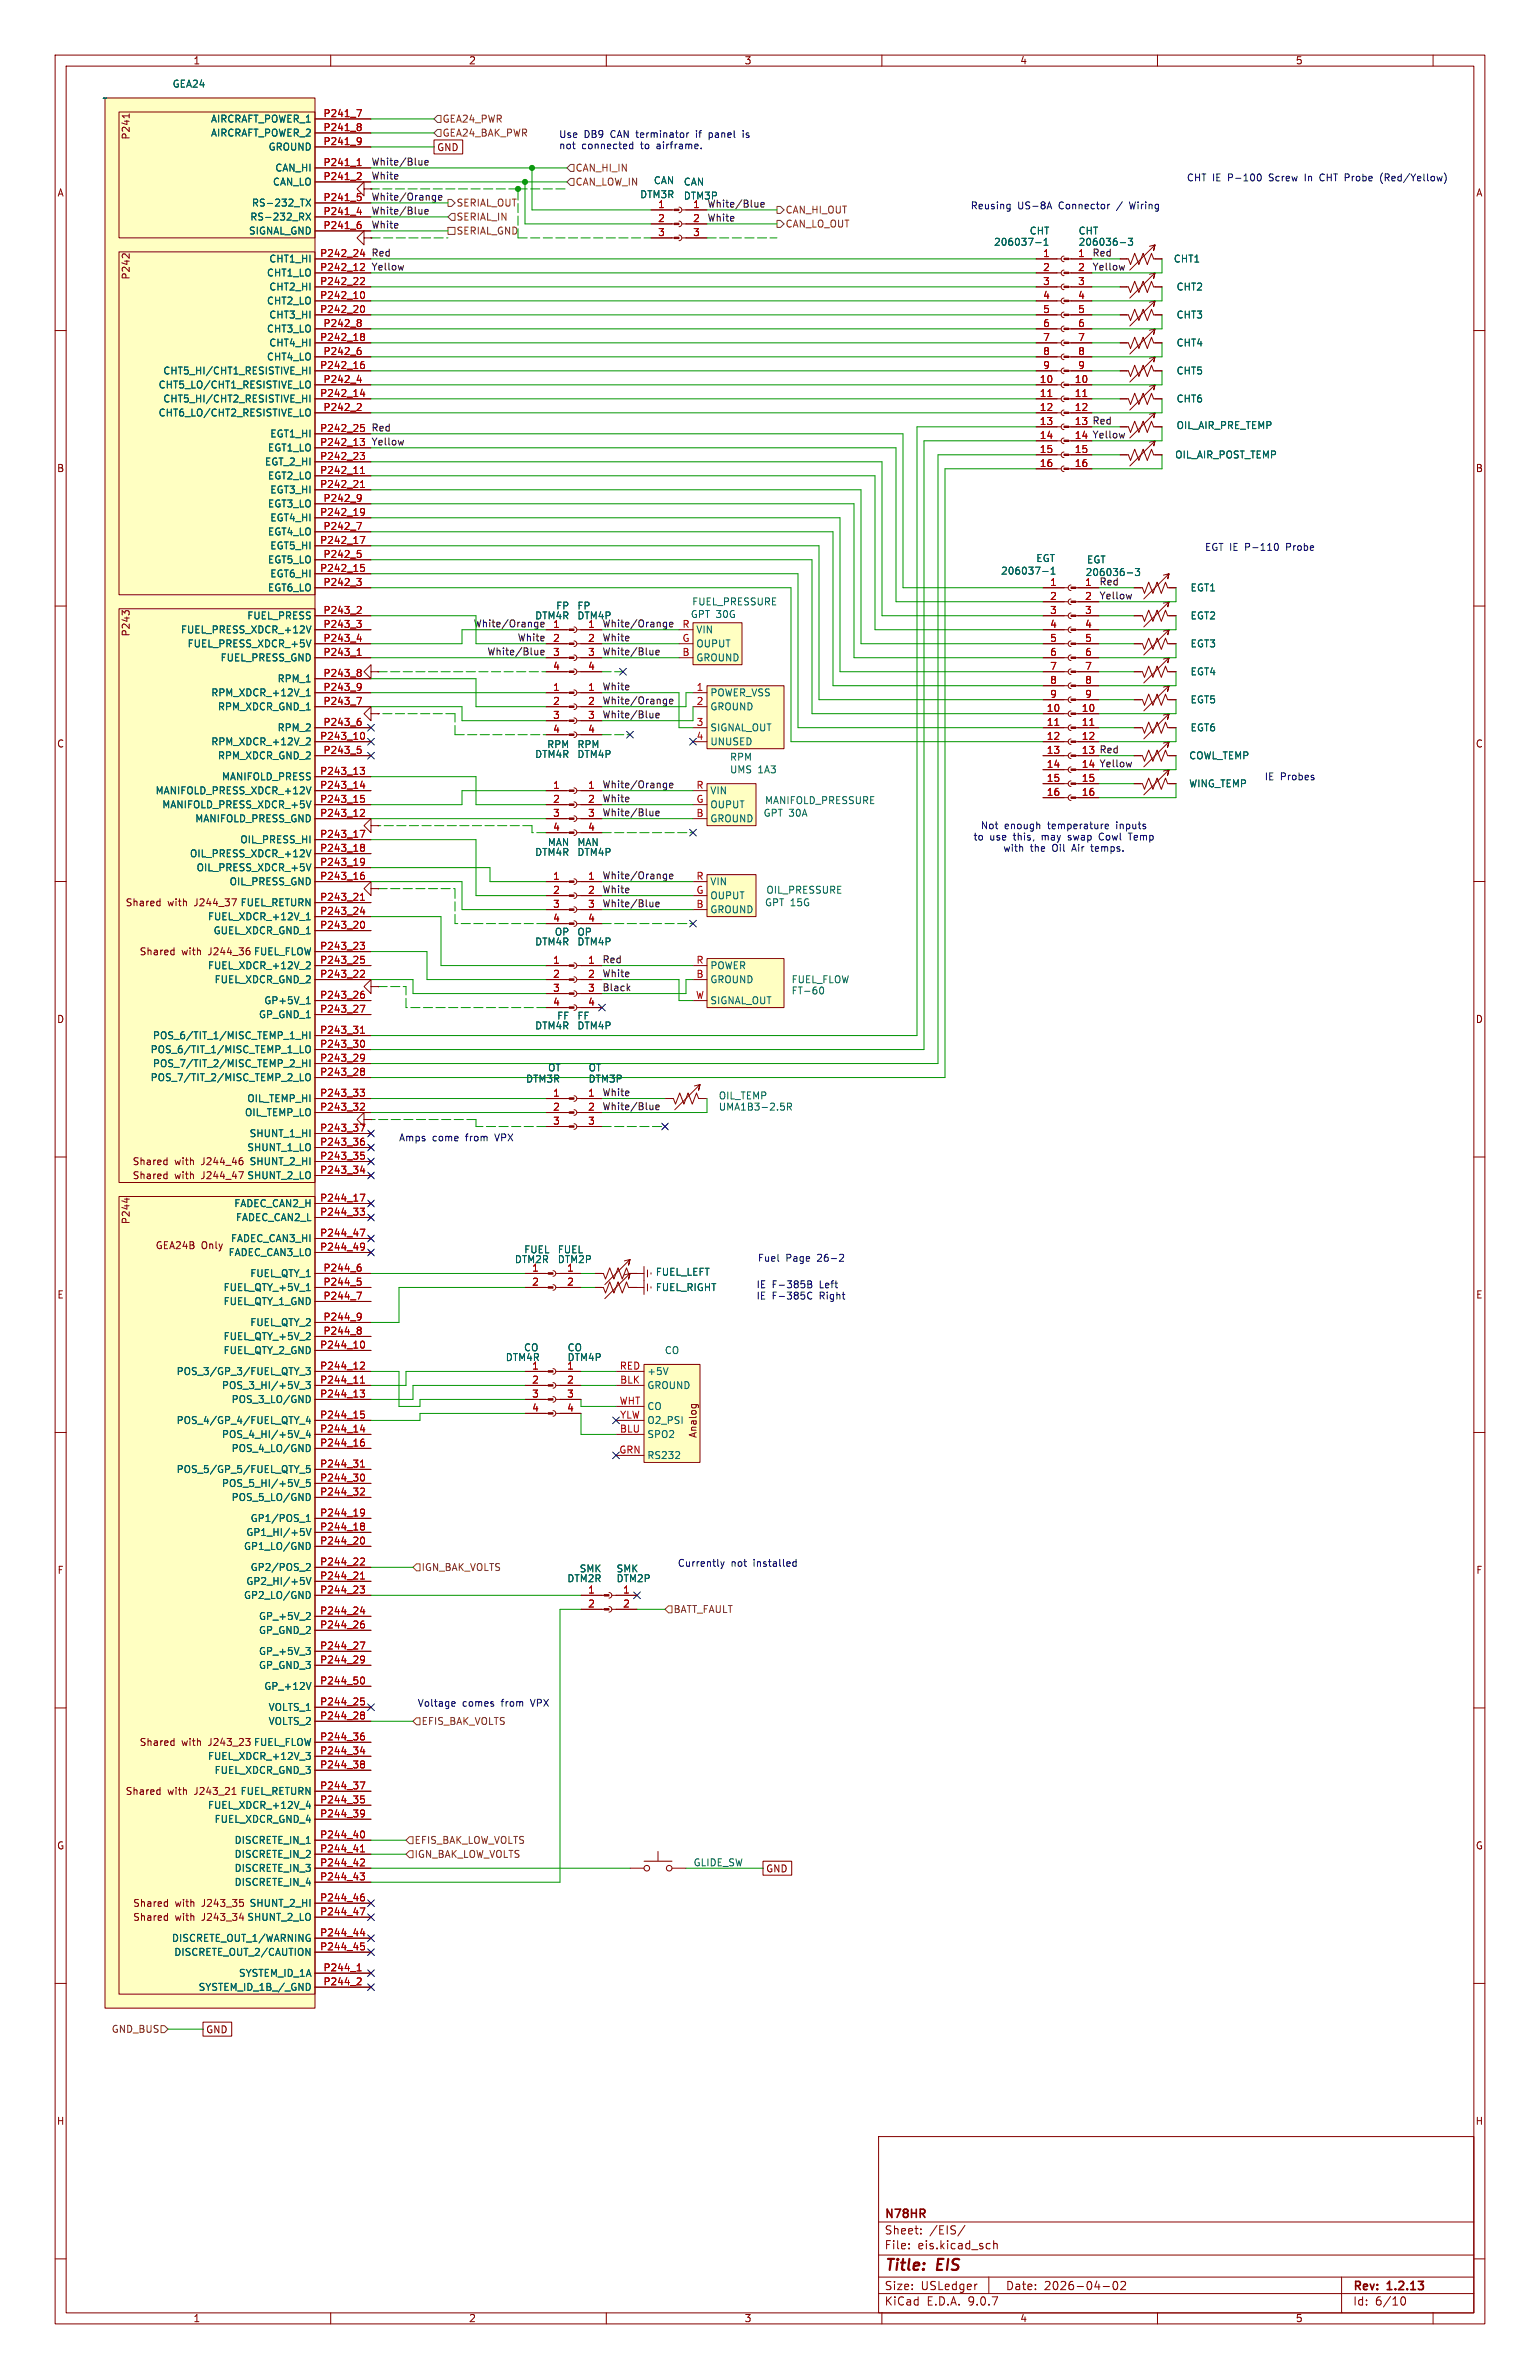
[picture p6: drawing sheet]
<svg xmlns="http://www.w3.org/2000/svg" width="279mm" height="432mm" viewBox="0 0 279 432" stroke-linecap="round" stroke-linejoin="round" font-family="sans-serif">
<defs><g id="words">
<g font-size="2.8" fill="#840000">
<text x="160.4" y="412.7">Title:</text>
<text x="170.1" y="412.7">EIS</text>
</g>
<g font-size="2.1" fill="#840000">
<text x="160.4" y="405.8">Sheet:</text>
<text x="160.4" y="403">N78HR</text>
<text x="168.6" y="405.8">/EIS/</text>
<text x="160.4" y="408.5">File:</text>
<text x="166.5" y="408.5">eis.kicad_sch</text>
<text x="160.4" y="418.7">KiCad</text>
<text x="160.4" y="415.9">Size:</text>
<text x="167.1" y="415.9">USLedger</text>
<text x="168.1" y="418.7">E.D.A.</text>
<text x="175.7" y="418.7">9.0.7</text>
<text x="182.4" y="415.9">Date:</text>
<text x="189.4" y="415.9">2026-04-02</text>
<text x="245.4" y="416.1">Rev:</text>
<text x="245.4" y="418.7">Id:</text>
<text x="249.5" y="418.7">6/10</text>
<text x="251.8" y="416.1">1.2.13</text>
</g>
<g font-size="1.8" fill="#840000">
<text x="35" y="11.9">1</text>
<text x="85" y="11.9">2</text>
<text x="135" y="11.9">3</text>
<text x="185" y="11.9">4</text>
<text x="235" y="11.9">5</text>
<text x="23.7" y="25.4" transform="rotate(-90 23.7 25.4)">P241</text>
<text x="79.2" y="27.6">GND</text>
<text x="10.3" y="35.9">A</text>
<text x="267.7" y="35.9">A</text>
<text x="23.7" y="50.8" transform="rotate(-90 23.7 50.8)">P242</text>
<text x="10.3" y="85.9">B</text>
<text x="267.7" y="85.9">B</text>
<text x="23.7" y="115.6" transform="rotate(-90 23.7 115.6)">P243</text>
<text x="10.3" y="135.9">C</text>
<text x="267.7" y="135.9">C</text>
<text x="22.7" y="164.7">Shared</text>
<text x="30.4" y="164.7">with</text>
<text x="35.4" y="164.7">J244_37</text>
<text x="25.2" y="173.6">Shared</text>
<text x="33" y="173.6">with</text>
<text x="37.9" y="173.6">J244_36</text>
<text x="10.3" y="185.9">D</text>
<text x="267.7" y="185.9">D</text>
<text x="24" y="211.7">Shared</text>
<text x="24" y="214.2">Shared</text>
<text x="31.7" y="211.7">with</text>
<text x="31.7" y="214.2">with</text>
<text x="36.7" y="211.7">J244_46</text>
<text x="36.7" y="214.2">J244_47</text>
<text x="23.7" y="222.3" transform="rotate(-90 23.7 222.3)">P244</text>
<text x="28.2" y="226.9">GEA24B</text>
<text x="36.5" y="226.9">Only</text>
<text x="10.3" y="235.9">E</text>
<text x="267.7" y="235.9">E</text>
<text x="126.6" y="261.1" transform="rotate(-90 126.6 261.1)">Analog</text>
<text x="10.3" y="285.9">F</text>
<text x="267.7" y="285.9">F</text>
<text x="25.2" y="317.1">Shared</text>
<text x="33" y="317.1">with</text>
<text x="37.9" y="317.1">J243_23</text>
<text x="22.7" y="326">Shared</text>
<text x="30.4" y="326">with</text>
<text x="35.4" y="326">J243_21</text>
<text x="10.3" y="335.9">G</text>
<text x="267.7" y="335.9">G</text>
<text x="138.9" y="340">GND</text>
<text x="24.1" y="346.3">Shared</text>
<text x="31.8" y="346.3">with</text>
<text x="36.7" y="346.3">J243_35</text>
<text x="24.1" y="348.8">Shared</text>
<text x="31.8" y="348.8">with</text>
<text x="36.7" y="348.8">J243_34</text>
<text x="37.3" y="369.3">GND</text>
<text x="10.2" y="385.9">H</text>
<text x="267.6" y="385.9">H</text>
<text x="35" y="421.7">1</text>
<text x="85" y="421.7">2</text>
<text x="135" y="421.7">3</text>
<text x="185" y="421.7">4</text>
<text x="235" y="421.7">5</text>
</g>
<g font-size="1.8" fill="#006464">
<text x="31.2" y="16.1">GEA24</text>
<text x="18.5" y="18.6">~</text>
<text x="38.2" y="22.5">AIRCRAFT_POWER_1</text>
<text x="38.2" y="25">AIRCRAFT_POWER_2</text>
<text x="48.6" y="27.5">GROUND</text>
<text x="49.4" y="33.9">CAN_LO</text>
<text x="49.8" y="31.3">CAN_HI</text>
<text x="118.5" y="33.6">CAN</text>
<text x="124" y="33.9">CAN</text>
<text x="45.3" y="40.2">RS-232_RX</text>
<text x="45.6" y="37.7">RS-232_TX</text>
<text x="116" y="36.2">DTM3R</text>
<text x="124" y="36.4">DTM3P</text>
<text x="45.1" y="42.8">SIGNAL_GND</text>
<text x="48.8" y="47.9">CHT1_HI</text>
<text x="180.2" y="44.8">206037-1</text>
<text x="186.7" y="42.8">CHT</text>
<text x="195.6" y="42.8">CHT</text>
<text x="195.6" y="44.8">206036-3</text>
<text x="212.9" y="47.9">CHT1</text>
<text x="48.3" y="50.4">CHT1_LO</text>
<text x="48.8" y="52.9">CHT2_HI</text>
<text x="213.4" y="52.9">CHT2</text>
<text x="48.3" y="55.5">CHT2_LO</text>
<text x="48.8" y="58">CHT3_HI</text>
<text x="213.4" y="58">CHT3</text>
<text x="48.3" y="60.6">CHT3_LO</text>
<text x="48.3" y="65.6">CHT4_LO</text>
<text x="48.8" y="63.1">CHT4_HI</text>
<text x="213.4" y="63.1">CHT4</text>
<text x="28.7" y="70.7">CHT5_LO/CHT1_RESISTIVE_LO</text>
<text x="29.5" y="68.2">CHT5_HI/CHT1_RESISTIVE_HI</text>
<text x="213.4" y="68.2">CHT5</text>
<text x="28.7" y="75.8">CHT6_LO/CHT2_RESISTIVE_LO</text>
<text x="29.5" y="73.3">CHT5_HI/CHT2_RESISTIVE_HI</text>
<text x="213.4" y="73.3">CHT6</text>
<text x="48.5" y="82.1">EGT1_LO</text>
<text x="48.9" y="79.6">EGT1_HI</text>
<text x="213.1" y="83.4">OIL_AIR_POST_TEMP</text>
<text x="213.4" y="78.1">OIL_AIR_PRE_TEMP</text>
<text x="48" y="84.7">EGT_2_HI</text>
<text x="48.5" y="87.2">EGT2_LO</text>
<text x="48.9" y="89.8">EGT3_HI</text>
<text x="48.5" y="92.3">EGT3_LO</text>
<text x="48.9" y="94.8">EGT4_HI</text>
<text x="48.5" y="97.4">EGT4_LO</text>
<text x="48.9" y="99.9">EGT5_HI</text>
<text x="48.5" y="102.5">EGT5_LO</text>
<text x="48.5" y="107.5">EGT6_LO</text>
<text x="48.9" y="105">EGT6_HI</text>
<text x="181.5" y="104.5">206037-1</text>
<text x="187.9" y="102.2">EGT</text>
<text x="196.9" y="104.7">206036-3</text>
<text x="197.1" y="102.5">EGT</text>
<text x="199.4" y="106.3">Red</text>
<text x="215.9" y="107.5">EGT1</text>
<text x="44.8" y="112.6">FUEL_PRESS</text>
<text x="97" y="112.6">DTM4R</text>
<text x="100.8" y="110.8">FP</text>
<text x="104.7" y="112.6">DTM4P</text>
<text x="104.7" y="110.8">FP</text>
<text x="125.2" y="112.4">GPT 30G</text>
<text x="125.5" y="110.1">FUEL_PRESSURE</text>
<text x="215.9" y="112.6">EGT2</text>
<text x="32.7" y="115.2">FUEL_PRESS_XDCR_+12V</text>
<text x="33.9" y="117.7">FUEL_PRESS_XDCR_+5V</text>
<text x="126.2" y="115.2">VIN</text>
<text x="126.2" y="117.7">OUPUT</text>
<text x="215.9" y="117.7">EGT3</text>
<text x="39.9" y="120.2">FUEL_PRESS_GND</text>
<text x="50.3" y="124.1">RPM_1</text>
<text x="126.2" y="120.2">GROUND</text>
<text x="215.9" y="122.8">EGT4</text>
<text x="38.2" y="126.6">RPM_XDCR_+12V_1</text>
<text x="39.4" y="129.1">RPM_XDCR_GND_1</text>
<text x="128.8" y="126.6">POWER_VSS</text>
<text x="128.8" y="129.1">GROUND</text>
<text x="215.9" y="127.9">EGT5</text>
<text x="38.2" y="135.5">RPM_XDCR_+12V_2</text>
<text x="50.3" y="132.9">RPM_2</text>
<text x="97" y="137.8">DTM4R</text>
<text x="99.2" y="136">RPM</text>
<text x="104.7" y="137.8">DTM4P</text>
<text x="104.7" y="136">RPM</text>
<text x="128.8" y="132.9">SIGNAL_OUT</text>
<text x="128.8" y="135.5">UNUSED</text>
<text x="215.9" y="132.9">EGT6</text>
<text x="39.4" y="138">RPM_XDCR_GND_2</text>
<text x="40.2" y="141.8">MANIFOLD_PRESS</text>
<text x="132.3" y="138.3">RPM</text>
<text x="132.3" y="140.6">UMS 1A3</text>
<text x="215.7" y="143.1">WING_TEMP</text>
<text x="215.7" y="138">COWL_TEMP</text>
<text x="28.1" y="144.4">MANIFOLD_PRESS_XDCR_+12V</text>
<text x="29.3" y="146.9">MANIFOLD_PRESS_XDCR_+5V</text>
<text x="35.3" y="149.5">MANIFOLD_PRESS_GND</text>
<text x="128.8" y="144.4">VIN</text>
<text x="128.8" y="146.9">OUPUT</text>
<text x="128.8" y="149.5">GROUND</text>
<text x="138.4" y="148.4">GPT 30A</text>
<text x="138.7" y="146.2">MANIFOLD_PRESSURE</text>
<text x="34.4" y="155.8">OIL_PRESS_XDCR_+12V</text>
<text x="43.5" y="153.3">OIL_PRESS_HI</text>
<text x="97" y="155.5">DTM4R</text>
<text x="99.3" y="153.8">MAN</text>
<text x="104.7" y="153.8">MAN</text>
<text x="104.7" y="155.5">DTM4P</text>
<text x="35.6" y="158.3">OIL_PRESS_XDCR_+5V</text>
<text x="41.6" y="160.9">OIL_PRESS_GND</text>
<text x="128.8" y="160.9">VIN</text>
<text x="37.6" y="167.2">FUEL_XDCR_+12V_1</text>
<text x="43.6" y="164.7">FUEL_RETURN</text>
<text x="128.8" y="163.4">OUPUT</text>
<text x="128.8" y="166">GROUND</text>
<text x="138.7" y="164.7">GPT 15G</text>
<text x="138.9" y="162.4">OIL_PRESSURE</text>
<text x="38.7" y="169.8">GUEL_XDCR_GND_1</text>
<text x="46" y="173.6">FUEL_FLOW</text>
<text x="97" y="171.8">DTM4R</text>
<text x="100.6" y="170">OP</text>
<text x="104.7" y="170">OP</text>
<text x="104.7" y="171.8">DTM4P</text>
<text x="37.6" y="176.1">FUEL_XDCR_+12V_2</text>
<text x="38.8" y="178.7">FUEL_XDCR_GND_2</text>
<text x="128.8" y="176.1">POWER</text>
<text x="128.8" y="178.7">GROUND</text>
<text x="143.5" y="178.7">FUEL_FLOW</text>
<text x="46.9" y="185">GP_GND_1</text>
<text x="47.9" y="182.5">GP+5V_1</text>
<text x="101" y="185.3">FF</text>
<text x="104.7" y="185.3">FF</text>
<text x="128.8" y="182.5">SIGNAL_OUT</text>
<text x="143.5" y="180.7">FT-60</text>
<text x="27.2" y="191.4">POS_6/TIT_1/MISC_TEMP_1_LO</text>
<text x="27.7" y="188.8">POS_6/TIT_1/MISC_TEMP_1_HI</text>
<text x="97" y="187">DTM4R</text>
<text x="104.7" y="187">DTM4P</text>
<text x="27.2" y="196.4">POS_7/TIT_2/MISC_TEMP_2_LO</text>
<text x="27.7" y="193.9">POS_7/TIT_2/MISC_TEMP_2_HI</text>
<text x="95.3" y="196.7">DTM3R</text>
<text x="99.3" y="194.7">OT</text>
<text x="106.7" y="194.7">OT</text>
<text x="106.7" y="196.7">DTM3P</text>
<text x="44.3" y="202.8">OIL_TEMP_LO</text>
<text x="44.8" y="200.3">OIL_TEMP_HI</text>
<text x="130.3" y="201.8">UMA1B3-2.5R</text>
<text x="130.3" y="199.7">OIL_TEMP</text>
<text x="44.8" y="209.1">SHUNT_1_LO</text>
<text x="45.2" y="206.6">SHUNT_1_HI</text>
<text x="44.8" y="214.2">SHUNT_2_LO</text>
<text x="45.2" y="211.7">SHUNT_2_HI</text>
<text x="42.4" y="219.3">FADEC_CAN2_H</text>
<text x="42.7" y="221.8">FADEC_CAN2_L</text>
<text x="41.8" y="225.7">FADEC_CAN3_HI</text>
<text x="95" y="227.7">FUEL</text>
<text x="101.1" y="227.7">FUEL</text>
<text x="41.4" y="228.2">FADEC_CAN3_LO</text>
<text x="45.3" y="232">FUEL_QTY_1</text>
<text x="93.3" y="229.5">DTM2R</text>
<text x="101.1" y="229.5">DTM2P</text>
<text x="118.9" y="231.7">FUEL_LEFT</text>
<text x="40.5" y="234.5">FUEL_QTY_+5V_1</text>
<text x="40.5" y="237.1">FUEL_QTY_1_GND</text>
<text x="118.9" y="234.5">FUEL_RIGHT</text>
<text x="40.5" y="243.4">FUEL_QTY_+5V_2</text>
<text x="40.5" y="246">FUEL_QTY_2_GND</text>
<text x="45.3" y="240.9">FUEL_QTY_2</text>
<text x="95" y="245.5">CO</text>
<text x="102.9" y="245.5">CO</text>
<text x="120.5" y="246">CO</text>
<text x="31.9" y="249.8">POS_3/GP_3/FUEL_QTY_3</text>
<text x="91.7" y="247.2">DTM4R</text>
<text x="102.9" y="247.2">DTM4P</text>
<text x="117.3" y="249.8">+5V</text>
<text x="40.2" y="252.3">POS_3_HI/+5V_3</text>
<text x="41.9" y="254.9">POS_3_LO/GND</text>
<text x="117.3" y="252.3">GROUND</text>
<text x="117.3" y="256.1">CO</text>
<text x="31.9" y="258.7">POS_4/GP_4/FUEL_QTY_4</text>
<text x="40.2" y="261.2">POS_4_HI/+5V_4</text>
<text x="41.9" y="263.8">POS_4_LO/GND</text>
<text x="117.3" y="258.7">O2_PSI</text>
<text x="117.3" y="261.2">SPO2</text>
<text x="31.9" y="267.6">POS_5/GP_5/FUEL_QTY_5</text>
<text x="117.3" y="265">RS232</text>
<text x="40.2" y="270.1">POS_5_HI/+5V_5</text>
<text x="41.9" y="272.6">POS_5_LO/GND</text>
<text x="44.2" y="281.5">GP1_LO/GND</text>
<text x="44.6" y="279">GP1_HI/+5V</text>
<text x="45.4" y="276.5">GP1/POS_1</text>
<text x="44.6" y="287.9">GP2_HI/+5V</text>
<text x="45.4" y="285.3">GP2/POS_2</text>
<text x="102.8" y="287.4">DTM2R</text>
<text x="105.1" y="285.6">SMK</text>
<text x="111.8" y="285.6">SMK</text>
<text x="111.8" y="287.4">DTM2P</text>
<text x="44.2" y="290.4">GP2_LO/GND</text>
<text x="46.9" y="294.2">GP_+5V_2</text>
<text x="46.9" y="296.8">GP_GND_2</text>
<text x="46.9" y="300.6">GP_+5V_3</text>
<text x="46.9" y="303.1">GP_GND_3</text>
<text x="47.9" y="306.9">GP_+12V</text>
<text x="48.6" y="310.7">VOLTS_1</text>
<text x="46" y="317.1">FUEL_FLOW</text>
<text x="48.6" y="313.3">VOLTS_2</text>
<text x="37.6" y="319.6">FUEL_XDCR_+12V_3</text>
<text x="38.8" y="322.2">FUEL_XDCR_GND_3</text>
<text x="37.6" y="328.5">FUEL_XDCR_+12V_4</text>
<text x="43.6" y="326">FUEL_RETURN</text>
<text x="38.8" y="331.1">FUEL_XDCR_GND_4</text>
<text x="42.5" y="334.9">DISCRETE_IN_1</text>
<text x="42.5" y="337.4">DISCRETE_IN_2</text>
<text x="42.5" y="340">DISCRETE_IN_3</text>
<text x="125.7" y="338.9">GLIDE_SW</text>
<text x="42.5" y="342.5">DISCRETE_IN_4</text>
<text x="45.2" y="346.3">SHUNT_2_HI</text>
<text x="31.1" y="352.7">DISCRETE_OUT_1/WARNING</text>
<text x="44.8" y="348.8">SHUNT_2_LO</text>
<text x="31.5" y="355.2">DISCRETE_OUT_2/CAUTION</text>
<text x="43.3" y="359">SYSTEM_ID_1A</text>
<text x="35.9" y="361.5">SYSTEM_ID_1B_/_GND</text>
</g>
<g font-size="1.8" fill="#a90000">
<text x="58.6" y="21.3">P241_7</text>
<text x="58.6" y="23.9">P241_8</text>
<text x="58.6" y="26.4">P241_9</text>
<text x="58.6" y="30.2">P241_1</text>
<text x="58.6" y="32.8">P241_2</text>
<text x="58.6" y="36.6">P241_5</text>
<text x="58.6" y="39.1">P241_4</text>
<text x="58.6" y="41.7">P241_6</text>
<text x="119.3" y="37.8">1</text>
<text x="119.3" y="40.4">2</text>
<text x="125.7" y="37.8">1</text>
<text x="125.7" y="40.4">2</text>
<text x="58" y="46.7">P242_24</text>
<text x="119.3" y="42.9">3</text>
<text x="125.7" y="42.9">3</text>
<text x="189.2" y="46.7">1</text>
<text x="195.5" y="46.7">1</text>
<text x="58" y="49.3">P242_12</text>
<text x="58" y="51.8">P242_22</text>
<text x="189.2" y="49.3">2</text>
<text x="189.2" y="51.8">3</text>
<text x="195.5" y="49.3">2</text>
<text x="195.5" y="51.8">3</text>
<text x="58" y="54.4">P242_10</text>
<text x="58" y="56.9">P242_20</text>
<text x="58.6" y="59.4">P242_8</text>
<text x="189.2" y="54.4">4</text>
<text x="189.2" y="56.9">5</text>
<text x="189.2" y="59.4">6</text>
<text x="195.5" y="54.4">4</text>
<text x="195.5" y="56.9">5</text>
<text x="195.5" y="59.4">6</text>
<text x="58" y="62">P242_18</text>
<text x="58.6" y="64.5">P242_6</text>
<text x="189.2" y="62">7</text>
<text x="189.2" y="64.5">8</text>
<text x="195.5" y="62">7</text>
<text x="195.5" y="64.5">8</text>
<text x="58" y="67.1">P242_16</text>
<text x="58.6" y="69.6">P242_4</text>
<text x="188.6" y="69.6">10</text>
<text x="189.2" y="67.1">9</text>
<text x="194.9" y="69.6">10</text>
<text x="195.5" y="67.1">9</text>
<text x="58" y="72.1">P242_14</text>
<text x="58.6" y="74.7">P242_2</text>
<text x="188.6" y="72.1">11</text>
<text x="188.6" y="74.7">12</text>
<text x="188.6" y="77.2">13</text>
<text x="194.9" y="72.1">11</text>
<text x="194.9" y="74.7">12</text>
<text x="194.9" y="77.2">13</text>
<text x="58" y="78.5">P242_25</text>
<text x="58" y="81">P242_13</text>
<text x="58" y="83.6">P242_23</text>
<text x="188.6" y="79.8">14</text>
<text x="188.6" y="82.3">15</text>
<text x="194.9" y="79.8">14</text>
<text x="194.9" y="82.3">15</text>
<text x="58" y="86.1">P242_11</text>
<text x="58" y="88.6">P242_21</text>
<text x="188.6" y="84.8">16</text>
<text x="194.9" y="84.8">16</text>
<text x="58" y="93.7">P242_19</text>
<text x="58.6" y="91.2">P242_9</text>
<text x="58" y="98.8">P242_17</text>
<text x="58.6" y="96.3">P242_7</text>
<text x="58.6" y="101.3">P242_5</text>
<text x="58" y="103.9">P242_15</text>
<text x="58.6" y="106.4">P242_3</text>
<text x="190.4" y="106.4">1</text>
<text x="196.8" y="106.4">1</text>
<text x="58.6" y="111.5">P243_2</text>
<text x="190.4" y="109">2</text>
<text x="190.4" y="111.5">3</text>
<text x="196.8" y="109">2</text>
<text x="196.8" y="111.5">3</text>
<text x="58.6" y="114">P243_3</text>
<text x="58.6" y="116.6">P243_4</text>
<text x="58.6" y="119.1">P243_1</text>
<text x="100.3" y="114">1</text>
<text x="100.3" y="116.6">2</text>
<text x="100.3" y="119.1">3</text>
<text x="106.6" y="114">1</text>
<text x="106.6" y="116.6">2</text>
<text x="106.6" y="119.1">3</text>
<text x="123.7" y="114">R</text>
<text x="123.7" y="116.6">G</text>
<text x="123.7" y="119.1">B</text>
<text x="190.4" y="114">4</text>
<text x="190.4" y="116.6">5</text>
<text x="190.4" y="119.1">6</text>
<text x="196.8" y="114">4</text>
<text x="196.8" y="116.6">5</text>
<text x="196.8" y="119.1">6</text>
<text x="58.6" y="122.9">P243_8</text>
<text x="58.6" y="125.5">P243_9</text>
<text x="100.3" y="125.5">1</text>
<text x="100.3" y="121.7">4</text>
<text x="106.6" y="125.5">1</text>
<text x="106.6" y="121.7">4</text>
<text x="126.3" y="125.5">1</text>
<text x="190.4" y="121.7">7</text>
<text x="190.4" y="124.2">8</text>
<text x="196.8" y="121.7">7</text>
<text x="196.8" y="124.2">8</text>
<text x="58.6" y="128">P243_7</text>
<text x="58.6" y="131.8">P243_6</text>
<text x="100.3" y="128">2</text>
<text x="100.3" y="130.6">3</text>
<text x="106.6" y="128">2</text>
<text x="106.6" y="130.6">3</text>
<text x="126.3" y="128">2</text>
<text x="126.3" y="131.8">3</text>
<text x="189.8" y="129.3">10</text>
<text x="189.8" y="131.8">11</text>
<text x="190.4" y="126.7">9</text>
<text x="196.2" y="129.3">10</text>
<text x="196.2" y="131.8">11</text>
<text x="196.8" y="126.7">9</text>
<text x="58" y="134.4">P243_10</text>
<text x="58.6" y="136.9">P243_5</text>
<text x="100.3" y="133.1">4</text>
<text x="106.6" y="133.1">4</text>
<text x="126.3" y="134.4">4</text>
<text x="189.8" y="134.4">12</text>
<text x="189.8" y="136.9">13</text>
<text x="196.2" y="134.4">12</text>
<text x="196.2" y="136.9">13</text>
<text x="58" y="140.7">P243_13</text>
<text x="58" y="143.3">P243_14</text>
<text x="100.3" y="143.3">1</text>
<text x="106.6" y="143.3">1</text>
<text x="126.3" y="143.3">R</text>
<text x="189.8" y="139.4">14</text>
<text x="189.8" y="142">15</text>
<text x="196.2" y="139.4">14</text>
<text x="196.2" y="142">15</text>
<text x="58" y="145.8">P243_15</text>
<text x="58" y="148.3">P243_12</text>
<text x="100.3" y="145.8">2</text>
<text x="100.3" y="148.3">3</text>
<text x="106.6" y="145.8">2</text>
<text x="106.6" y="148.3">3</text>
<text x="126.3" y="145.8">G</text>
<text x="126.3" y="148.3">B</text>
<text x="189.8" y="144.5">16</text>
<text x="196.2" y="144.5">16</text>
<text x="58" y="152.1">P243_17</text>
<text x="58" y="154.7">P243_18</text>
<text x="100.3" y="150.9">4</text>
<text x="106.6" y="150.9">4</text>
<text x="58" y="157.2">P243_19</text>
<text x="58" y="159.8">P243_16</text>
<text x="100.3" y="159.8">1</text>
<text x="106.6" y="159.8">1</text>
<text x="126.3" y="159.8">R</text>
<text x="58" y="163.6">P243_21</text>
<text x="58" y="166.1">P243_24</text>
<text x="100.3" y="162.3">2</text>
<text x="100.3" y="164.8">3</text>
<text x="100.3" y="167.4">4</text>
<text x="106.6" y="162.3">2</text>
<text x="106.6" y="164.8">3</text>
<text x="106.6" y="167.4">4</text>
<text x="126.3" y="162.3">G</text>
<text x="126.3" y="164.8">B</text>
<text x="58" y="168.7">P243_20</text>
<text x="58" y="172.5">P243_23</text>
<text x="58" y="175">P243_25</text>
<text x="58" y="177.5">P243_22</text>
<text x="100.3" y="175">1</text>
<text x="100.3" y="177.5">2</text>
<text x="106.6" y="175">1</text>
<text x="106.6" y="177.5">2</text>
<text x="126.3" y="175">R</text>
<text x="126.3" y="177.5">B</text>
<text x="58" y="181.4">P243_26</text>
<text x="58" y="183.9">P243_27</text>
<text x="100.3" y="180.1">3</text>
<text x="100.3" y="182.6">4</text>
<text x="106.6" y="180.1">3</text>
<text x="106.6" y="182.6">4</text>
<text x="126.2" y="181.4">W</text>
<text x="58" y="187.7">P243_31</text>
<text x="58" y="190.2">P243_30</text>
<text x="58" y="192.8">P243_29</text>
<text x="58" y="195.3">P243_28</text>
<text x="58" y="199.1">P243_33</text>
<text x="58" y="201.7">P243_32</text>
<text x="100.3" y="199.1">1</text>
<text x="100.3" y="201.7">2</text>
<text x="106.6" y="199.1">1</text>
<text x="106.6" y="201.7">2</text>
<text x="58" y="205.5">P243_37</text>
<text x="58" y="208">P243_36</text>
<text x="100.3" y="204.2">3</text>
<text x="106.6" y="204.2">3</text>
<text x="58" y="210.6">P243_35</text>
<text x="58" y="213.1">P243_34</text>
<text x="58" y="218.2">P244_17</text>
<text x="58" y="220.7">P244_33</text>
<text x="58" y="224.5">P244_47</text>
<text x="58" y="227.1">P244_49</text>
<text x="58.6" y="230.9">P244_6</text>
<text x="58.6" y="233.4">P244_5</text>
<text x="96.4" y="230.9">1</text>
<text x="96.4" y="233.4">2</text>
<text x="102.8" y="230.9">1</text>
<text x="102.8" y="233.4">2</text>
<text x="58.6" y="236">P244_7</text>
<text x="58.6" y="239.8">P244_9</text>
<text x="58" y="244.9">P244_10</text>
<text x="58.6" y="242.3">P244_8</text>
<text x="58" y="248.7">P244_12</text>
<text x="58" y="251.2">P244_11</text>
<text x="96.4" y="248.7">1</text>
<text x="96.4" y="251.2">2</text>
<text x="102.8" y="248.7">1</text>
<text x="102.8" y="251.2">2</text>
<text x="112.4" y="248.7">RED</text>
<text x="112.4" y="251.2">BLK</text>
<text x="58" y="253.7">P244_13</text>
<text x="58" y="257.6">P244_15</text>
<text x="96.4" y="253.7">3</text>
<text x="96.4" y="256.3">4</text>
<text x="102.8" y="253.7">3</text>
<text x="102.8" y="256.3">4</text>
<text x="112.3" y="255">WHT</text>
<text x="112.4" y="257.6">YLW</text>
<text x="58" y="260.1">P244_14</text>
<text x="58" y="262.6">P244_16</text>
<text x="112.3" y="263.9">GRN</text>
<text x="112.4" y="260.1">BLU</text>
<text x="58" y="266.4">P244_31</text>
<text x="58" y="269">P244_30</text>
<text x="58" y="271.5">P244_32</text>
<text x="58" y="275.3">P244_19</text>
<text x="58" y="277.9">P244_18</text>
<text x="58" y="280.4">P244_20</text>
<text x="58" y="284.2">P244_22</text>
<text x="58" y="286.8">P244_21</text>
<text x="58" y="289.3">P244_23</text>
<text x="58" y="293.1">P244_24</text>
<text x="106.6" y="289.3">1</text>
<text x="106.6" y="291.8">2</text>
<text x="113" y="289.3">1</text>
<text x="113" y="291.8">2</text>
<text x="58" y="295.7">P244_26</text>
<text x="58" y="299.5">P244_27</text>
<text x="58" y="302">P244_29</text>
<text x="58" y="305.8">P244_50</text>
<text x="58" y="309.6">P244_25</text>
<text x="58" y="312.2">P244_28</text>
<text x="58" y="316">P244_36</text>
<text x="58" y="318.5">P244_34</text>
<text x="58" y="321.1">P244_38</text>
<text x="58" y="324.9">P244_37</text>
<text x="58" y="327.4">P244_35</text>
<text x="58" y="329.9">P244_39</text>
<text x="58" y="333.8">P244_40</text>
<text x="58" y="336.3">P244_41</text>
<text x="58" y="338.8">P244_42</text>
<text x="58" y="341.4">P244_43</text>
<text x="58" y="345.2">P244_46</text>
<text x="58" y="347.7">P244_47</text>
<text x="58" y="351.5">P244_44</text>
<text x="58" y="354.1">P244_45</text>
<text x="58.6" y="357.9">P244_1</text>
<text x="58.6" y="360.4">P244_2</text>
</g>
<g font-size="1.8" fill="#725600">
<text x="80.2" y="22.5">GEA24_PWR</text>
<text x="80.2" y="25">GEA24_BAK_PWR</text>
<text x="104.3" y="33.9">CAN_LOW_IN</text>
<text x="104.3" y="31.3">CAN_HI_IN</text>
<text x="82.7" y="40.2">SERIAL_IN</text>
<text x="82.7" y="37.7">SERIAL_OUT</text>
<text x="142.4" y="41.5">CAN_LO_OUT</text>
<text x="142.4" y="39">CAN_HI_OUT</text>
<text x="82.7" y="42.8">SERIAL_GND</text>
<text x="76.4" y="285.3">IGN_BAK_VOLTS</text>
<text x="122.1" y="293">BATT_FAULT</text>
<text x="76.4" y="313.3">EFIS_BAK_VOLTS</text>
<text x="75.1" y="334.9">EFIS_BAK_LOW_VOLTS</text>
<text x="75.1" y="337.4">IGN_BAK_LOW_VOLTS</text>
<text x="20.2" y="369.2">GND_BUS</text>
</g>
<g font-size="1.8" fill="#0000c2">
<text x="101.3" y="25.2">Use</text>
<text x="101.3" y="27.3">not</text>
<text x="105.5" y="27.3">connected</text>
<text x="106" y="25.2">DB9</text>
<text x="110.9" y="25.2">CAN terminator</text>
<text x="116.4" y="27.3">to</text>
<text x="119.4" y="27.3">airframe.</text>
<text x="126.8" y="25.2">if</text>
<text x="129.3" y="25.2">panel</text>
<text x="135.6" y="25.2">is</text>
<text x="215.2" y="33.1">CHT IE</text>
<text x="222.9" y="33.1">P-100</text>
<text x="230.5" y="33.1">Screw</text>
<text x="237.2" y="33.1">In</text>
<text x="240.1" y="33.1">CHT Probe</text>
<text x="251.5" y="33.1">(Red/Yellow)</text>
<text x="176" y="38.2">Reusing</text>
<text x="184.6" y="38.2">US-8A</text>
<text x="192.2" y="38.2">Connector</text>
<text x="202.9" y="38.2">/</text>
<text x="205.4" y="38.2">Wiring</text>
<text x="218.5" y="100.2">EGT IE</text>
<text x="226" y="100.2">P-110</text>
<text x="233.6" y="100.2">Probe</text>
<text x="229.4" y="141.8">IE</text>
<text x="232.3" y="141.8">Probes</text>
<text x="176.5" y="152.8">to</text>
<text x="177.8" y="150.7">Not</text>
<text x="179.6" y="152.8">use</text>
<text x="181.9" y="154.8">with</text>
<text x="182.2" y="150.7">enough</text>
<text x="184" y="152.8">this,</text>
<text x="186.9" y="154.8">the</text>
<text x="189.3" y="152.8">may</text>
<text x="190.2" y="150.7">temperature</text>
<text x="191" y="154.8">Oil</text>
<text x="194.3" y="152.8">swap</text>
<text x="194.8" y="154.8">Air</text>
<text x="198.5" y="154.8">temps.</text>
<text x="200.1" y="152.8">Cowl</text>
<text x="202.8" y="150.7">inputs</text>
<text x="205.7" y="152.8">Temp</text>
<text x="72.3" y="207.4">Amps</text>
<text x="78.4" y="207.4">come</text>
<text x="84.6" y="207.4">from</text>
<text x="90.1" y="207.4">VPX</text>
<text x="137.4" y="229.2">Fuel</text>
<text x="142.6" y="229.2">Page</text>
<text x="148.4" y="229.2">26-2</text>
<text x="137.2" y="234">IE</text>
<text x="137.2" y="236.1">IE</text>
<text x="140.1" y="234">F-385B</text>
<text x="140.1" y="236.1">F-385C</text>
<text x="148.8" y="234">Left</text>
<text x="148.8" y="236.1">Right</text>
<text x="122.9" y="284.6">Currently</text>
<text x="132.6" y="284.6">not</text>
<text x="136.8" y="284.6">installed</text>
<text x="75.7" y="310">Voltage</text>
<text x="83.9" y="310">comes</text>
<text x="91.1" y="310">from</text>
<text x="96.6" y="310">VPX</text>
</g>
<g font-size="1.8" fill="#0f0f0f">
<text x="67.3" y="32.7">White</text>
<text x="67.3" y="30.1">White/Blue</text>
<text x="67.3" y="36.5">White/Orange</text>
<text x="67.3" y="41.6">White</text>
<text x="67.3" y="39">White/Blue</text>
<text x="128.3" y="40.3">White</text>
<text x="128.3" y="37.8">White/Blue</text>
<text x="67.3" y="46.6">Red</text>
<text x="198.1" y="46.6">Red</text>
<text x="67.3" y="49.2">Yellow</text>
<text x="198.1" y="49.2">Yellow</text>
<text x="198.1" y="77.1">Red</text>
<text x="67.3" y="78.4">Red</text>
<text x="67.3" y="80.9">Yellow</text>
<text x="198.1" y="79.7">Yellow</text>
<text x="85.9" y="114">White/Orange</text>
<text x="109.2" y="114">White/Orange</text>
<text x="199.4" y="108.9">Yellow</text>
<text x="88.3" y="119">White/Blue</text>
<text x="93.8" y="116.5">White</text>
<text x="109.2" y="116.5">White</text>
<text x="109.2" y="119">White/Blue</text>
<text x="109.2" y="125.4">White</text>
<text x="109.2" y="130.5">White/Blue</text>
<text x="109.2" y="127.9">White/Orange</text>
<text x="199.4" y="136.8">Red</text>
<text x="109.2" y="143.2">White/Orange</text>
<text x="199.4" y="139.4">Yellow</text>
<text x="109.2" y="148.2">White/Blue</text>
<text x="109.2" y="145.7">White</text>
<text x="109.2" y="159.7">White/Orange</text>
<text x="109.2" y="162.2">White</text>
<text x="109.2" y="164.8">White/Blue</text>
<text x="109.2" y="177.5">White</text>
<text x="109.2" y="180">Black</text>
<text x="109.2" y="174.9">Red</text>
<text x="109.2" y="199">White</text>
<text x="109.2" y="201.6">White/Blue</text>
</g>
</g></defs>
<g fill="none" stroke="#840000" stroke-width=".18">
<path d="M10 10h259.4v411.8h-259.4zM12 12h255.4v407.8h-255.4zM60 10v2M110 10v2M160 10v2M210 10v2M260 10v2M10 60h2M267.4 60h2M10 110h2M267.4 110h2M10 160h2"/>
<path d="M267.4 160h2M10 210h2M267.4 210h2M10 260h2M267.4 260h2M10 310h2M267.4 310h2M10 360h2M267.4 360h2M159.4 387.8h108v32h-108zM10 410h2M60 419.8v2"/>
<path d="M110 419.8v2M159.4 416.3h108M159.4 413.3h108M159.4 409.3h108M159.4 403.3h108M160 419.8v2M164.9 408v.2M164.9 407.3v.1M167.1 405.3v.2M167.1 404.6v.1M175.1 403.9l-1.3 1.9M177.1 414.6h.2"/>
<path d="M179.4 413.3v3M179.5 407.2l.1 .1M179.6 408.1l-.1 .1M180.3 406.7v1.5M180.3 407.3l.2-.1 .4 .1v.9M200.1 415h1.2M202.1 414.2l.2-.1a.8 .8 0 0 1 .5 .7 .8 .8 0 0 1-.5 .8l-.2-.2-.2-.4zM203.4 414.2l.5-.1 .2 .1 .1 .3-.9 1.1h.9M210 419.8v2M243.4 413.3v6.5M254.1 417.5l.2-.5 .2-.1a.8 .8 0 0 1 .5 .7 .8 .8 0 0 1-.5 .8l-.2-.2-.2-.4M260 419.8v2"/>
<path d="M267.4 410h2"/>
</g>
<path d="M116.8 247.7h10.2v17.7h-10.2z" fill="#ffffc2"/>
<g fill="none" stroke="#840000" stroke-width=".18">
<path d="M205.7 111.8h1.6l.3 1 .8-2.1 .8 2.1 .7-2.1 .8 2.1 .8-2.1 .3 1.1h1.6M205.7 116.8h1.6l.3 1.1 .8-2.1 .8 2.1 .7-2.1 .8 2.1 .8-2.1 .3 1h1.6M211.1 109.5l1-.3-.3 1 .3-1-4.6 4.6M211.1 114.6l1-.3-.3 1 .3-1-4.6 4.6M67.3 129.5v-1.2l-1.3 1.2 1.3 1.3v-1.3h1.3M68.6 129.5h.1M104.1 143l.4 .2 .1 .3-.1 .4-.4 .1M104.1 145.5l.4 .2 .1 .4-.1 .3-.4 .2M104.1 148.1l.4 .1 .1 .4-.1 .3-.4 .2M104.1 150.6l.4 .2 .1 .3-.1 .4-.4 .1M104.6 143.5h4.6M104.6 146.1h4.6"/>
<path d="M104.6 148.6h4.6M104.6 151.1h4.6M67.3 179.1v-1.3l-1.3 1.3 1.3 1.2v-1.2h1.3M68.6 179.1h.1M99.1 160h4.2M99.1 162.6h4.2M99.1 165.1h4.2M99.1 167.6h4.2M120.6 199.4h1.6l.4 1 .7-2 .8 2 .7-2 .8 2 .8-2 .3 1h1.6M126 197.1l1-.2-.3 1 .3-1-4.6 4.5M111.8 248.9h5M111.8 251.5h5"/>
<path d="M111.8 255.3h5M111.8 257.8h5M116.8 247.7h10.2v17.7h-10.2zM125.5 254.9h1l.2 .3M125.5 254.9v.4M126.2 254.9l.1 .4M111.8 260.4h5M111.8 264.2h5"/>
</g>
<path d="M141.7 200.2h.6M142.2 200.8l.1 .1-.1 .5M142.9 200.9l.6-.1 .1-.2-.1-.3-.6-.1v1.3M143.2 200.9l.4 .6M121.2 248.2l-.4 1.3M122.5 264.7h.8M123.3 263.6v.4" fill="none" stroke="#006464" stroke-width=".18"/>
<g fill="#840000" stroke="#840000" stroke-width=".18">
<path d="M103.3 159.9h.8v.2h-.8z"/>
<path d="M103.3 162.4h.8v.3h-.8z"/>
<path d="M103.3 165h.8v.2h-.8z"/>
<path d="M103.3 167.5h.8v.3h-.8z"/>
</g>
<path d="M128.3 158.8h8.9v7.6h-8.9z" fill="#ffffc2"/>
<path d="M128.3 158.8h8.9v7.6h-8.9zM125.7 160h2.6M125.7 162.6h2.6M125.7 165.1h2.6" fill="none" stroke="#840000" stroke-width=".18"/>
<path d="M128.3 142.2h8.9v7.7h-8.9z" fill="#ffffc2"/>
<g fill="none" stroke="#840000" stroke-width=".18">
<path d="M203.2 52.1h1.5l.4 1 .8-2 .7 2 .8-2 .8 2 .7-2 .4 1h1.5M203.2 47h1.5l.4 1 .8-2 .7 2 .8-2 .8 2 .7-2 .4 1h1.5M203.2 57.2h1.5l.4 1 .8-2.1 .7 2.1 .8-2.1 .8 2.1 .7-2.1 .4 1.1h1.5M208.5 49.8l1-.3-.2 1 .2-1-4.5 4.6M208.5 59.9l1-.2-.2 1 .2-1-4.5 4.6M208.5 44.7l1-.2-.2 1 .2-1-4.5 4.5M208.5 54.9l1-.3-.2 1 .2-1-4.5 4.6M203.2 62.2h1.5l.4 1 .8-2 .7 2 .8-2 .8 2 .7-2 .4 1h1.5M211.1 119.6l1-.2-.3 1 .3-1-4.6 4.6M99.1 125.7h4.2M99.1 128.3h4.2M99.1 130.8h4.2"/>
<path d="M99.1 133.4h4.2M104.1 125.2l.4 .2 .1 .3-.1 .4-.4 .1M104.1 127.8l.4 .1 .1 .4-.1 .3-.4 .2M104.1 130.3l.4 .2 .1 .3-.1 .4-.4 .1M104.1 132.8l.4 .2 .1 .4-.1 .3-.4 .2M104.6 125.7h4.6M104.6 128.3h4.6M104.6 130.8h4.6M104.6 133.4h4.6M205.7 121.9h1.6l.3 1 .8-2 .8 2 .7-2 .8 2 .8-2 .3 1h1.6M205.7 137.2h1.6l.3 1 .8-2.1 .8 2.1 .7-2.1 .8 2.1 .8-2.1 .3 1.1h1.6M205.7 127h1.6l.3 1 .8-2 .8 2 .7-2 .8 2 .8-2 .3 1h1.6"/>
<path d="M205.7 132.1h1.6l.3 1 .8-2 .8 2 .7-2 .8 2 .8-2 .3 1h1.6M211.1 140l1-.3-.3 1 .3-1-4.6 4.6M211.1 134.9l1-.3-.3 1 .3-1-4.6 4.6M211.1 124.7l1-.2-.3 1 .3-1-4.6 4.5M211.1 129.8l1-.3-.3 1.1 .3-1.1-4.6 4.6M125.7 143.5h2.6M125.7 146.1h2.6M125.7 148.6h2.6M128.3 142.2h8.9v7.7h-8.9zM205.7 142.2h1.6l.3 1.1 .8-2.1 .8 2.1 .7-2.1 .8 2.1 .8-2.1 .3 1h1.6M105.4 289.6h4.2M105.4 292.1h4.2"/>
<path d="M110.5 289.1l.3 .1 .2 .4-.2 .3-.3 .2M110.5 291.6l.3 .1 .2 .4-.2 .4-.3 .1M111 289.6h4.6M111 292.1h4.6M114.3 339.1h2.5M116.8 337.8h5.1M119.4 336v1.8M121.9 339.1h2.6"/>
<circle cx="117.3" cy="339.1" r=".51"/>
<circle cx="121.4" cy="339.1" r=".51"/>
</g>
<g fill="#840000" stroke="#840000" stroke-width=".18">
<path d="M103.3 125.6h.8v.3h-.8z"/>
<path d="M103.3 128.1h.8v.3h-.8z"/>
<path d="M103.3 130.7h.8v.2h-.8z"/>
<path d="M103.3 133.2h.8v.3h-.8z"/>
<path d="M109.6 289.4h.9v.3h-.9z"/>
<path d="M109.6 292h.9v.2h-.9z"/>
</g>
<path d="M128.3 124.5h13.9v11.4h-13.9z" fill="#ffffc2"/>
<path d="M125.7 125.7h2.6M125.7 128.3h2.6M125.7 132.1h2.6M125.7 134.6h2.6M128.3 124.5h13.9v11.4h-13.9z" fill="none" stroke="#840000" stroke-width=".18"/>
<path d="M125.7 113h8.9v7.7h-8.9z" fill="#ffffc2"/>
<g fill="none" stroke="#840000" stroke-width=".18">
<path d="M188 47h4.5M188 49.5h4.5M188 52.1h4.5M188 54.6h4.5M188 57.2h4.5M188 59.7h4.5M193 46.5l-.3 .1-.2 .4 .2 .3 .3 .2M193 49l-.3 .2-.2 .3 .2 .4 .3 .1M193 51.6l-.3 .1-.2 .4 .2 .3 .3 .2M193 54.1l-.3 .2-.2 .3 .2 .4 .3 .1M193 56.6l-.3 .2-.2 .4 .2 .3 .3 .2M193 59.2l-.3 .1-.2 .4 .2 .3 .3 .2"/>
<path d="M188 67.3h4.5M188 77.5h4.5M188 72.4h4.5M188 62.2h4.5M188 64.8h4.5M188 69.9h4.5M188 74.9h4.5M193 61.7l-.3 .2-.2 .3 .2 .4 .3 .1M193 64.3l-.3 .1-.2 .4 .2 .3 .3 .2M193 66.8l-.3 .2-.2 .3 .2 .4 .3 .1M193 69.3l-.3 .2-.2 .4 .2 .3 .3 .2M193 71.9l-.3 .1-.2 .4 .2 .3 .3 .2"/>
<path d="M193 74.4l-.3 .2-.2 .3 .2 .4 .3 .1M193 77l-.3 .1-.2 .4 .2 .3 .3 .2M193 79.5l-.3 .2-.2 .3 .2 .4 .3 .1M203.2 67.3h1.5l.4 1 .8-2 .7 2 .8-2 .8 2 .7-2 .4 1h1.5M203.2 77.5h1.5l.4 1 .8-2 .7 2 .8-2 .8 2 .7-2 .4 1h1.5M203.2 72.4h1.5l.4 1 .8-2 .7 2 .8-2 .8 2 .7-2 .4 1h1.5M208.5 65l1-.2-.2 1 .2-1-4.5 4.5M208.5 75.2l1-.3-.2 1 .2-1-4.5 4.6M208.5 70.1l1-.2-.2 1 .2-1-4.5 4.5M188 82.6h4.5M188 80h4.5M188 85.1h4.5"/>
<path d="M193 82l-.3 .2-.2 .4 .2 .3 .3 .2M193 84.6l-.3 .1-.2 .4 .2 .3 .3 .2M203.2 82.6h1.5l.4 1 .8-2.1 .7 2.1 .8-2.1 .8 2.1 .7-2.1 .4 1.1h1.5M208.5 80.3l1-.3-.2 1 .2-1-4.5 4.6M123.2 114.3h2.5M123.2 116.8h2.5M123.2 119.4h2.5M125.7 113h8.9v7.7h-8.9zM189.2 114.3h4.6M189.2 116.8h4.6M189.2 119.4h4.6M189.2 106.7h4.6"/>
<path d="M189.2 109.2h4.6M189.2 111.8h4.6M194.3 106.2l-.3 .1-.2 .4 .2 .3 .3 .2M194.3 108.7l-.3 .2-.2 .3 .2 .4 .3 .1M194.3 111.3l-.3 .1-.2 .4 .2 .3 .3 .2M194.3 113.8l-.3 .1-.2 .4 .2 .4 .3 .1M194.3 116.3l-.3 .2-.2 .3 .2 .4 .3 .1M194.3 118.9l-.3 .1-.2 .4 .2 .3 .3 .2M195.2 114.3h4.2M195.2 116.8h4.2M195.2 119.4h4.2M195.2 106.7h4.2"/>
<path d="M195.2 109.2h4.2M195.2 111.8h4.2M205.7 106.7h1.6l.3 1 .8-2 .8 2 .7-2 .8 2 .8-2 .3 1h1.6M211.1 104.4l1-.3-.3 1.1 .3-1.1-4.6 4.6M189.2 121.9h4.6M189.2 124.5h4.6M189.2 127h4.6M189.2 129.5h4.6M189.2 132.1h4.6M189.2 134.6h4.6M189.2 137.2h4.6M189.2 139.7h4.6"/>
<path d="M194.3 121.4l-.3 .2-.2 .3 .2 .4 .3 .1M194.3 124l-.3 .1-.2 .4 .2 .3 .3 .2M194.3 126.5l-.3 .1-.2 .4 .2 .4 .3 .1M194.3 129l-.3 .2-.2 .3 .2 .4 .3 .1M194.3 131.6l-.3 .1-.2 .4 .2 .3 .3 .2M194.3 134.1l-.3 .2-.2 .3 .2 .4 .3 .1M194.3 136.7l-.3 .1-.2 .4 .2 .3 .3 .2M194.3 139.2l-.3 .1-.2 .4 .2 .4 .3 .1M195.2 121.9h4.2M195.2 124.5h4.2M195.2 127h4.2M195.2 129.5h4.2"/>
<path d="M195.2 132.1h4.2M195.2 134.6h4.2M195.2 137.2h4.2M195.2 139.7h4.2M67.3 149.9v-1.3l-1.3 1.3 1.3 1.2v-1.2h1.3M68.6 149.9h.1M189.2 142.2h4.6M189.2 144.8h4.6M194.3 141.7l-.3 .2-.2 .3 .2 .4 .3 .1M194.3 144.3l-.3 .1-.2 .4 .2 .3 .3 .2M195.2 142.2h4.2M195.2 144.8h4.2"/>
<path d="M100.3 230.6l.4 .2 .1 .3-.1 .4-.4 .1M100.3 233.2l.4 .1 .1 .4-.1 .3-.4 .2M100.8 233.7h4.6M100.8 231.1h4.6M107.9 233.7h1.6l.4 1 .7-2 .8 2 .7-2 .8 2 .8-2 .3 1h2.8M107.9 231.1h1.6l.4 1.1 .7-2.1 .8 2.1 .7-2.1 .8 2.1 .8-2.1 .3 1h1.6M113.3 231.4l1-.3-.3 1.1 .3-1.1-4.6 4.6M113.3 228.9l1-.3-.3 1 .3-1-4.6 4.6M116.8 232.4v2.6M117.5 233v1.3M118.1 233.6v.2"/>
</g>
<g fill="#840000" stroke="#840000" stroke-width=".18">
<path d="M194.3 106.6h.9v.2h-.9z"/>
<path d="M194.3 109.1h.9v.2h-.9z"/>
<path d="M194.3 111.6h.9v.3h-.9z"/>
<path d="M194.3 114.2h.9v.2h-.9z"/>
<path d="M194.3 116.7h.9v.3h-.9z"/>
<path d="M194.3 119.3h.9v.2h-.9z"/>
<path d="M194.3 121.8h.9v.2h-.9z"/>
<path d="M194.3 124.3h.9v.3h-.9z"/>
<path d="M194.3 126.9h.9v.2h-.9z"/>
<path d="M194.3 129.4h.9v.3h-.9z"/>
<path d="M194.3 132h.9v.2h-.9z"/>
<path d="M194.3 134.5h.9v.2h-.9z"/>
<path d="M194.3 137h.9v.3h-.9z"/>
<path d="M194.3 139.6h.9v.2h-.9z"/>
<path d="M194.3 142.1h.9v.3h-.9z"/>
<path d="M194.3 144.7h.9v.2h-.9z"/>
</g>
<path d="M190.1 72h.7M191.4 131.7h.7M197.7 131.7h.8" fill="none" stroke="#a90000" stroke-width=".18"/>
<path d="M187.9 44h1M189.4 44.5h.7M189.4 43.6l.4-.3v1.2M189.2 103.7h.9M190.7 104.2h.7M190.7 103.3l.4-.4v1.3M204.5 104h1M206 103.2h.8l-.5 .5 .4 .1v.5l-.2 .2-.5-.2" fill="none" stroke="#006464" stroke-width=".18"/>
<g fill="#ffffc2">
<path d="M19 17.8h38.1v346.7h-38.1z"/>
<path d="M21.6 20.3h35.5v22.9h-35.5z"/>
<path d="M21.6 45.7h35.5v62.3h-35.5z"/>
<path d="M21.6 110.5h35.5v104.1h-35.5z"/>
<path d="M21.6 217.2h35.5v144.8h-35.5z"/>
</g>
<g fill="none" stroke="#840000" stroke-width=".18">
<path d="M19 17.8h38.1v346.7h-38.1zM21.6 20.3h35.5v22.9h-35.5zM23.4 20.7v.7M57.1 21.6h10.2M57.1 24.1h10.2M57.1 26.7h10.2M57.1 30.5h10.2M57.1 33h10.2M57.1 36.8h10.2M57.1 39.4h10.2M118.1 38.1h4.2M123.2 37.6l.3 .1 .2 .4-.2 .4-.3 .1"/>
<path d="M123.7 38.1h4.6M21.6 45.7h35.5v62.3h-35.5zM23.4 46.1v.8l-.7-.8h-.3l-.2 .1M57.1 41.9h10.2M57.1 47h10.2M57.1 49.5h10.2M57.1 52.1h10.2M57.1 54.6h10.2M57.1 57.2h10.2M57.1 59.7h10.2M118.1 40.6h4.2M118.1 43.2h4.2"/>
<path d="M123.2 40.1l.3 .2 .2 .3-.2 .4-.3 .1M123.2 42.7l.3 .1 .2 .4-.2 .3-.3 .2M123.7 40.6h4.6M123.7 43.2h4.6M193.9 47h4.2M193.9 49.5h4.2M193.9 52.1h4.2M193.9 54.6h4.2M193.9 57.2h4.2M193.9 59.7h4.2M57.1 62.2h10.2M57.1 64.8h10.2"/>
<path d="M57.1 67.3h10.2M57.1 69.9h10.2M57.1 72.4h10.2M57.1 74.9h10.2M57.1 78.7h10.2M193.9 62.2h4.2M193.9 64.8h4.2M193.9 67.3h4.2M193.9 69.9h4.2M193.9 72.4h4.2M193.9 74.9h4.2M193.9 77.5h4.2"/>
<path d="M57.1 81.3h10.2M57.1 83.8h10.2M57.1 86.4h10.2M57.1 88.9h10.2M57.1 91.4h10.2M57.1 94h10.2M57.1 96.5h10.2M57.1 99.1h10.2M193.9 80h4.2M193.9 82.6h4.2M193.9 85.1h4.2M21.6 110.5h35.5v104.1h-35.5z"/>
<path d="M22.7 111.3l-.5-.5v.8M22.7 111l.2-.2 .5 .2M57.1 101.6h10.2M57.1 104.1h10.2M57.1 106.7h10.2M57.1 111.8h10.2M57.1 114.3h10.2M57.1 116.8h10.2M57.1 119.4h10.2M57.1 123.2h10.2M57.1 125.7h10.2M57.1 128.3h10.2"/>
<path d="M57.1 132.1h10.2M57.1 134.6h10.2M57.1 137.2h10.2M67.3 121.9v-1.2l-1.3 1.2 1.3 1.3v-1.3h1.3M68.6 121.9h.1M57.1 141h10.2M57.1 143.5h10.2M57.1 146.1h10.2M57.1 148.6h10.2M57.1 152.4h10.2M57.1 154.9h10.2M57.1 157.5h10.2"/>
<path d="M99.1 143.5h4.2M99.1 146.1h4.2M99.1 148.6h4.2M99.1 151.1h4.2M104.1 159.5l.4 .2 .1 .3-.1 .4-.4 .1M28.9 163.6h.1M29 163.1v1.3M29 164.3l-.1 .1M31.5 172.5h.1M31.6 172v1.3M31.6 173.2l-.1 .1M42 163.1h.9l-.6 1.3"/>
<path d="M45.2 172.6l.2 .2-.2 .4M57.1 160h10.2M57.1 163.8h10.2M57.1 166.4h10.2M57.1 168.9h10.2M57.1 172.7h10.2M57.1 175.3h10.2M57.1 177.8h10.2M67.3 161.3v-1.3l-1.3 1.3 1.3 1.3v-1.3h1.3M68.6 161.3h.1M104.1 162.1l.4 .1 .1 .4-.1 .3-.4 .2M104.1 164.6l.4 .1 .1 .4-.1 .4-.4 .1"/>
<path d="M104.1 167.1l.4 .2 .1 .3-.1 .4-.4 .1M104.1 174.8l.4 .1 .1 .4-.1 .3-.4 .2M104.1 177.3l.4 .1 .1 .4-.1 .4-.4 .1M104.1 179.8l.4 .2 .1 .3-.1 .4-.4 .1M104.6 160h4.6M104.6 175.3h4.6M104.6 177.8h4.6M104.6 162.6h4.6M104.6 165.1h4.6M104.6 167.6h4.6M57.1 181.6h10.2M57.1 184.2h10.2"/>
<path d="M57.1 188h10.2M57.1 190.5h10.2M57.1 193h10.2M57.1 195.6h10.2M57.1 199.4h10.2M104.1 198.9l.4 .1 .1 .4-.1 .3-.4 .2M104.1 182.4l.4 .1 .1 .4-.1 .3-.4 .2M104.6 199.4h4.6M104.6 180.3h4.6M104.6 182.9h4.6M21.6 217.2h35.5v144.8h-35.5zM23 217.5v.7"/>
<path d="M30.2 210.6h.1M30.2 213.1l.1 .1M30.3 210.1v1.3M30.3 212.7v1.2M30.3 211.3l-.1 .1M30.3 213.9h-.1M43.3 212.7h.9l-.6 1.2M44 210.7l.1 .2-.1 .4M57.1 201.9h10.2M57.1 205.7h10.2M57.1 208.3h10.2M57.1 210.8h10.2"/>
<path d="M57.1 213.4h10.2M57.1 218.4h10.2M66 203.2v-1.3l-1.2 1.3 1.2 1.3v-1.3h1.3M67.3 203.2h.1M104.1 201.4l.4 .2 .1 .3-.1 .4-.4 .1M104.1 204l.4 .1 .1 .4-.1 .3-.4 .2M104.6 201.9h4.6M104.6 204.5h4.6M57.1 221h10.2M57.1 224.8h10.2M57.1 227.3h10.2M57.1 231.1h10.2"/>
<path d="M57.1 233.7h10.2M57.1 236.2h10.2M95.2 231.1h4.3M95.2 233.7h4.3M115.6 231.1h1.2M116.8 229.9v2.5M117.5 230.5v1.3M118.1 231v.3M57.1 240h10.2M57.1 242.6h10.2M57.1 245.1h10.2M57.1 248.9h10.2"/>
<path d="M57.1 251.5h10.2M57.1 254h10.2M57.1 257.8h10.2M95.2 248.9h4.3M95.2 251.5h4.3M95.2 254h4.3M95.2 256.5h4.3M100.3 248.4l.4 .2 .1 .3-.1 .4-.4 .1M100.3 251l.4 .1 .1 .4-.1 .3-.4 .2M100.3 253.5l.4 .1 .1 .4-.1 .4-.4 .1M100.3 256l.4 .2 .1 .3-.1 .4-.4 .1M100.8 248.9h4.6"/>
<path d="M100.8 251.5h4.6M100.8 254h4.6M100.8 256.5h4.6M57.1 260.4h10.2M57.1 262.9h10.2M57.1 266.7h10.2M57.1 269.2h10.2M57.1 271.8h10.2M57.1 275.6h10.2M57.1 278.1h10.2M57.1 280.7h10.2M57.1 284.5h10.2"/>
<path d="M57.1 287h10.2M57.1 289.6h10.2M57.1 293.4h10.2M57.1 295.9h10.2M57.1 299.7h10.2M31.5 316h.1M31.6 315.5v1.3M31.6 316.7l-.1 .1M44.6 315.5h.8l-.5 .5M45.2 316.1l.2 .2-.2 .4M57.1 302.3h10.2M57.1 306.1h10.2"/>
<path d="M57.1 309.9h10.2M57.1 312.4h10.2M57.1 316.2h10.2M57.1 318.8h10.2M28.9 324.9h.1M29 324.4v1.3M29 325.6l-.1 .1M42.1 325.7h.7M42.3 324.6l.2-.2v1.3M57.1 321.3h10.2M57.1 325.1h10.2M57.1 327.7h10.2"/>
<path d="M57.1 330.2h10.2M57.1 334h10.2M57.1 336.6h10.2M57.1 339.1h10.2M30.3 345.2h.1M30.3 347.7l.1 .1M30.4 344.7v1.3M30.4 347.3v1.3M30.4 346h-.1M30.4 348.5l-.1 .1M43.5 348.1h.7M43.5 344.7h.6"/>
<path d="M44.1 345.3l.1 .2-.1 .5M57.1 341.6h10.2M57.1 345.4h10.2M57.1 348h10.2M57.1 351.8h10.2M57.1 354.3h10.2M57.1 358.1h10.2M57.1 360.7h10.2"/>
</g>
<g fill="none" stroke="#a90000" stroke-width=".18">
<path d="M64.7 19.9h.9l-.6 1.3M64.8 30.1h.7M64.8 38.5h.8M64.9 35.1h.6M64.9 29.1l.3-.3v1.3M65 31.3l.4 .1 .1 .3-.8 .9h.8M65 35.6h.3l.2 .3v.4l-.5 .1M65 22.4h.3l.2 .3-.2 .3M65 25h.3l.2 .2a.84 .84 0 0 1-.3 1.1M65 23h.3M65.3 23l.2 .2v.3l-.1 .2h-.4M65.4 38.1v.9"/>
<path d="M65.5 25.5l-.2 .3h-.3M65 40.7h.3l.2 .2v.5l-.5 .1M65 58h.3l.2 .2-.2 .3M65 58.5h.3M65.2 40.2h.2M65.3 58.5l.2 .3v.2l-.1 .2-.4 .1M65.6 47.8l.4 .1 .1 .3-.8 .9h.8M65.6 50.4h.4l.1 .3-.8 1h.8M65.6 53l.1-.1a.68 .68 0 0 1 .4 .7 .68 .68 0 0 1-.4 .6l-.1-.1M65.6 55.5h.1a.68 .68 0 0 1 .4 .6 .68 .68 0 0 1-.4 .6h-.1M65.7 45.2l-.3 .9h.8M66 45.7v.9"/>
<path d="M64.8 69h.8M65 73.2l.4 .1 .1 .3-.8 .9h.8M65 63.6h.3l.2 .2v.4l-.5 .2M65.2 63.1h.2M65.3 79.6h.8l-.4 .5 .4 .1v.4l-.2 .3h-.4M65.4 68.6v.8M65.5 77.1h.6M65.5 60.6l.4-.1 .2 .2v.1l-.2 .3M65.5 66.2l.4-.1 .2 .2-.1 .5h-.5M65.5 61l.1 .1M65.6 77.5h.3l.2 .3v.4l-.5 .1M65.6 61.1h.3"/>
<path d="M65.6 61.1h-.1M65.7 70.6l-.3 .9h.8M65.9 61.1l.2 .2v.4l-.2 .1h-.4M66 71.1v.9M66 65.6l-.4 .1M196.5 72h.7M64.7 94.8h.9l-.6 1.3M64.9 99.9h.6M65 89.8h.3l.2 .2a.84 .84 0 0 1-.3 1M65.3 82.1h.8l-.4 .5 .4 .1v.5l-.2 .2h-.4M65.3 97.4h.9l-.6 1.2M65.4 85.9h.7"/>
<path d="M65.4 85l.4-.3v1.2M65.4 87.6l.4-.4v1.3M65.4 88.5h.7M65.5 92.4l.4-.1 .2 .2a.84 .84 0 0 1-.3 1.1h-.3M65.5 90.3l-.2 .2h-.3M66.1 92.8l-.2 .3-.4-.1M64.7 105h.8l-.4 .5 .4 .1v.4l-.2 .3h-.4M64.7 112.6h.8l-.4 .5 .4 .1v.4l-.2 .3h-.4M64.8 116h.8M64.8 119h.7M64.9 118l.3-.3v1.3M65 100.4h.3l.2 .2-.1 .5-.4 .1"/>
<path d="M65 110.1h.4l.1 .3-.8 .9h.8M65.4 115.6v.8M65.5 102.5h.6M65.6 102.9h.3l.2 .3v.4l-.5 .1M64.7 126.6h.9l-.6 1.3M64.9 135.5h.6M65 136h.3l.2 .2-.1 .5h-.4M65 121.5h.3l.2 .2-.2 .3M65 124h.3l.2 .3a.84 .84 0 0 1-.3 1M65 130.9h.3l.2 .2v.4l-.5 .2M65 122h.3M65.2 130.4h.2"/>
<path d="M65.3 122l.2 .3v.2l-.1 .2-.4 .1M65.3 139.3h.8l-.4 .5 .4 .1v.4l-.2 .3h-.4M65.5 124.6l-.2 .2h-.3M65.6 133l.1-.1a.68 .68 0 0 1 .4 .7 .68 .68 0 0 1-.4 .6l-.1-.1M65.3 150.7h.9l-.6 1.3M65.5 144.4h.6M65.5 153.3h.4l.2 .1v.2l-.2 .2M65.5 155.9l.4-.1 .2 .2a.84 .84 0 0 1-.3 1.1h-.3M65.5 158.9l.4-.1 .2 .3-.1 .4h-.5M65.5 153.7l.1 .1M65.6 144.8h.3l.2 .3v.4l-.5 .1M65.6 146.9l.4 .1 .1 .3-.8 .9h.8"/>
<path d="M65.6 153.8h.3M65.6 153.8l-.1 .1M65.7 141.8l-.3 .9h.8M65.9 153.8l.2 .2v.4l-.2 .1h-.4M66 142.2v.9M66 158.3l-.4 .2M66.1 156.3l-.2 .3-.4-.1M65.3 171h.8l-.4 .5 .4 .1v.5l-.2 .2h-.4M65.4 162.5l.4-.4v1.3M65.4 163.4h.7M65.5 173.6h.6M65.6 167.3l.1-.1a.68 .68 0 0 1 .4 .7 .68 .68 0 0 1-.4 .6l-.1-.1"/>
<path d="M65.6 174.1h.3l.2 .2v.4l-.5 .1M65.6 176.1l.4 .1 .1 .3-.8 .9h.8M65.7 164.6l-.3 .9h.8M66 165.1v.9M66 179.9l-.4 .1M65.3 197.7h.8l-.4 .5 .4 .1v.4l-.2 .3h-.4M65.3 182.5h.9l-.6 1.2M65.4 186.6l.4-.3v1.2M65.4 187.5h.7M65.5 180.5l.4-.1 .2 .2-.1 .5h-.5M65.5 191.4h.4l.2 .2a.84 .84 0 0 1-.3 1h-.3M65.5 194l.4-.1 .2 .1v.2l-.2 .2"/>
<path d="M65.5 194.4h.1M65.6 188.9l.1-.1a.68 .68 0 0 1 .4 .6 .68 .68 0 0 1-.4 .7l-.1-.1M65.6 194.4h.3M65.6 194.4l-.1 .1M65.9 194.4l.2 .3v.3l-.2 .2-.4-.1M66.1 191.9l-.2 .2h-.4M65.3 219.3h.8l-.4 .5 .4 .1v.4l-.2 .3h-.4M65.3 204.1h.9l-.6 1.2M65.3 216.8h.9l-.6 1.2M65.5 209.1h.6M65.5 207.1h.4l.2 .2-.1 .5h-.5M65.6 200.2l.4 .1 .1 .3-.8 .9h.8"/>
<path d="M65.6 209.6h.3l.2 .3v.4l-.5 .1M65.7 211.6l-.3 .9h.8M66 212.1v.8M66 206.6l-.4 .1M64.7 234.5h.9l-.6 1.3M64.9 232h.6M65 232.5h.3l.2 .2-.1 .5-.4 .1M65 229.9h.3l.2 .3v.4l-.5 .1M65 238.3h.3l.2 .3a.84 .84 0 0 1-.3 1M65.2 229.5h.2M65.3 223.1h.9l-.6 1.3M65.5 225.7l.4-.1 .2 .3a.84 .84 0 0 1-.3 1h-.3"/>
<path d="M65.5 238.9l-.2 .2h-.3M66.1 226.2l-.2 .2h-.4M65 240.9h.3l.2 .2-.2 .3M65 241.4h.3M65.3 241.4l.2 .3v.2l-.1 .2-.4 .1M65.3 252.3h.8l-.4 .5 .4 .1v.4l-.2 .3h-.4M65.4 250.1l.4-.3v1.2M65.4 251h.7M65.5 256.1h.6M65.6 243.5l.1-.1a.68 .68 0 0 1 .4 .7 .68 .68 0 0 1-.4 .6l-.1-.1M65.6 247.2l.4 .1 .1 .3-.8 .9h.8M65.6 256.6h.3l.2 .2v.5l-.5 .1"/>
<path d="M65.7 258.6l-.3 .9h.8M66 259.1v.8M65.4 265.4l.4-.4v1.3M65.4 266.3h.7M65.5 261.7h.4l.2 .2-.1 .5h-.5M65.5 274l.4-.1 .2 .2a.84 .84 0 0 1-.3 1.1h-.3M65.5 276.5l.4-.1 .2 .2v.1l-.2 .3M65.5 276.9l.1 .1M65.6 267.6h.1a.68 .68 0 0 1 .4 .6 .68 .68 0 0 1-.4 .6h-.1M65.6 270.1l.4 .1 .1 .3-.8 .9h.8M65.6 279h.1a.68 .68 0 0 1 .4 .6 .68 .68 0 0 1-.4 .7l-.1-.1M65.6 277h.3"/>
<path d="M65.6 277h-.1M65.9 277l.2 .2v.4l-.2 .1h-.4M66 261.2l-.4 .1M66.1 274.4l-.2 .3-.4-.1M65.3 287.9h.8l-.4 .5 .4 .1v.4l-.2 .2h-.4M65.3 298h.9l-.6 1.3M65.4 285.7l.4-.4v1.3M65.4 286.6h.7M65.5 294.8l.4-.1 .2 .2-.1 .5h-.5M65.6 282.8l.4 .1 .1 .3-.8 .9h.8M65.7 291.6l-.3 .9h.8M66 292.1v.9"/>
<path d="M66 294.2l-.4 .1M65.5 308.2h.6M65.5 300.6h.4l.2 .2a.84 .84 0 0 1-.3 1h-.3M65.5 310.8l.4-.1 .2 .2v.1l-.2 .3M65.5 315.1l.4-.1 .2 .3-.1 .5h-.5M65.5 319.7l.4-.1 .2 .1v.2l-.2 .3M65.5 311.2l.1 .1M65.6 304.4h.1a.68 .68 0 0 1 .4 .6 .68 .68 0 0 1-.4 .7l-.1-.1M65.6 308.7h.3l.2 .2-.1 .5-.4 .1M65.6 311.3h.3M65.6 311.3h-.1M65.7 317l-.3 .9h.8"/>
<path d="M65.9 311.3l.2 .2v.4l-.2 .1-.4-.1M66 317.5v.9M66 314.5l-.4 .2M66.1 301.1l-.2 .3-.4-.1M65.3 339.9h.8l-.4 .5 .4 .1v.5l-.2 .2h-.4M65.3 323.4h.9l-.6 1.3M65.4 335.2l.4-.3v1.2M65.4 336.1h.7M65.5 326h.6M65.5 328.6l.4-.1 .2 .3a.84 .84 0 0 1-.3 1h-.3M65.5 320.1l.1 .1M65.6 326.5h.3l.2 .2-.1 .5h-.4"/>
<path d="M65.6 332.4l.1-.1a.68 .68 0 0 1 .4 .7 .68 .68 0 0 1-.4 .6l-.1-.1M65.6 337.4l.4 .1 .1 .3-.8 .9h.8M65.6 320.2h.3M65.6 320.2h-.1M65.9 320.2l.2 .2v.4l-.2 .1-.4-.1M66.1 329.1l-.2 .2-.4-.1M64.8 357.7h.7M64.9 356.8l.3-.3v1.2M65 359l.4 .1 .1 .3-.8 .9h.8M65.3 346.3h.9l-.6 1.3M65.5 352.6h.6M65.5 344.3l.4-.1 .2 .3-.1 .5h-.5"/>
<path d="M65.6 353.1h.3l.2 .3v.4l-.5 .1M65.7 350l-.3 .9h.8M66 350.5v.9M66 343.8l-.4 .1"/>
</g>
<g fill="none" stroke="#006464" stroke-width=".18">
<path d="M55.5 36.1l.9 1.3M55.5 38.7l.9 1.2M56.4 36.1l-.9 1.3M56.4 38.7l-.9 1.2M203.3 44h.9M204.7 43.3h.8l-.4 .4 .3 .2v.5l-.2 .1-.5-.1M54.9 67.2h.7M54.9 72.3h.7M55.6 66.6v1.3M55.6 71.7v1.3M55.8 69.2a.43 .43 0 0 1 .5 .4v.4a.43 .43 0 0 1-.5 .4M55.8 74.2a.43 .43 0 0 1 .5 .5v.4a.43 .43 0 0 1-.5 .4"/>
<path d="M56.2 66.6v1.3M56.2 71.7v1.3M55.6 113.6l.4 1.3 .4-1.3M56.4 116.1l-.4 1.3M55.6 126.3h.7M55.6 125.4l.3-.4v1.3M55.8 133.9l.4 .1 .1 .3-.8 .9h.8M55.6 142.8l.4 1.3 .4-1.3M55.6 154.2l.4 1.3 .4-1.3M56.4 145.4l-.4 1.2M56.4 156.8l-.4 1.3M55.6 166l.3-.3v1.2"/>
<path d="M55.6 166.9h.7M55.8 174.6h.4l.1 .3-.8 .9h.8M53.6 188.7h1M53.6 193.7h1M54.5 191.1h.6M54.5 196.2h.6M54.9 187.3v1.2M54.9 192.3v1.3M54.9 187.9h.7M54.9 193h.7M55.6 182.2h.7M55.6 187.3v1.2"/>
<path d="M55.6 192.3v1.3M55.6 189.9l.2-.1a.43 .43 0 0 1 .5 .4v.5a.42 .42 0 0 1-.4 .4 .42 .42 0 0 1-.4-.4v-.5zM55.6 195l.2-.1a.43 .43 0 0 1 .5 .4v.4a.42 .42 0 0 1-.4 .5 .42 .42 0 0 1-.4-.5v-.4zM55.8 181.1l.1-.2v1.3M56.2 187.3v1.2M56.2 192.3v1.3M55.6 234.3h.7M54.4 249.6h.9M54.4 252.2h.9M54.4 258.5h.9M55.5 248.2h.8l-.4 .5 .3 .1v.6l-.1 .1-.6-.1M55.5 250.8h.8l-.4 .5 .3 .1v.5l-.1 .1-.6-.1"/>
<path d="M55.5 243.1h.8M55.9 253.3a.68 .68 0 0 1 .4 .6 .68 .68 0 0 1-.4 .7M55.9 257.1l-.3 .9h.8M55.9 259.6l-.3 .9h.8M56.2 257.5v.9M56.2 242v.4M54.4 261.1h.9M54.4 267.4h.9M54.4 269.9h.9M54.5 277.4h.7M55.1 278l.1 .2-.1 .4M55.6 277.4l.4 1.3 .4-1.3"/>
<path d="M55.6 275.3l.3-.4v1.3M55.6 276.2h.7M55.9 262.2a.68 .68 0 0 1 .4 .6 .68 .68 0 0 1-.4 .7M55.9 271.1a.68 .68 0 0 1 .4 .6 .68 .68 0 0 1-.4 .7M55.9 280a.68 .68 0 0 1 .4 .6 .68 .68 0 0 1-.4 .6M56.2 260.1v.8M56.2 266h-.6v.6l.2-.1 .4 .1 .1 .1-.1 .5-.1 .1-.5-.1M56.2 268.5h-.6v.7l.2-.2 .4 .1 .1 .2-.1 .4-.1 .1-.5-.1M54.5 286.3h.7M55.1 286.9l.1 .2-.1 .4M55.5 299h.8l-.4 .5M55.6 286.3l.4 1.3 .4-1.3"/>
<path d="M55.6 283.9l.5-.1 .2 .4-.8 .9h.8M55.9 288.9a.68 .68 0 0 1 .4 .6 .68 .68 0 0 1-.4 .6M56.1 292.7l.2 .2-.1 .3-.7 .7h.8M56.1 299.5l.2 .3v.3l-.2 .2M55.5 318.1h.8l-.4 .5 .3 .1 .1 .4-.2 .2h-.4M56.4 305.4l-.4 1.2M55.9 326.9l-.3 .9h.8M56.2 327.4v.8M55.5 353.6l.7 1.3v-1.3M55.9 360a.68 .68 0 0 1 .4 .6 .68 .68 0 0 1-.4 .7M56.1 351.8h.2l-.1 .5"/>
</g>
<g fill="#840000" stroke="#840000" stroke-width=".18">
<path d="M193 46.9h.9v.2h-.9z"/>
<path d="M193 49.4h.9v.3h-.9z"/>
<path d="M193 51.9h.9v.3h-.9z"/>
<path d="M193 54.5h.9v.2h-.9z"/>
<path d="M193 57h.9v.3h-.9z"/>
<path d="M193 59.6h.9v.2h-.9z"/>
<path d="M193 62.1h.9v.3h-.9z"/>
<path d="M193 64.6h.9v.3h-.9z"/>
<path d="M193 67.2h.9v.2h-.9z"/>
<path d="M193 69.7h.9v.3h-.9z"/>
<path d="M193 72.3h.9v.2h-.9z"/>
<path d="M193 74.8h.9v.3h-.9z"/>
<path d="M193 77.3h.9v.3h-.9z"/>
<path d="M193 79.9h.9v.2h-.9z"/>
<path d="M193 82.4h.9v.3h-.9z"/>
<path d="M193 85h.9v.2h-.9z"/>
<path d="M122.3 38h.9v.2h-.9z"/>
<path d="M122.3 40.5h.9v.3h-.9z"/>
<path d="M122.3 43.1h.9v.2h-.9z"/>
<path d="M99.5 248.8h.8v.2h-.8z"/>
<path d="M99.5 251.3h.8v.3h-.8z"/>
<path d="M99.5 253.9h.8v.2h-.8z"/>
<path d="M99.5 256.4h.8v.3h-.8z"/>
<path d="M99.5 231h.8v.3h-.8z"/>
<path d="M99.5 233.6h.8v.2h-.8z"/>
<path d="M103.3 143.4h.8v.2h-.8z"/>
<path d="M103.3 145.9h.8v.3h-.8z"/>
<path d="M103.3 148.5h.8v.2h-.8z"/>
<path d="M103.3 151h.8v.3h-.8z"/>
</g>
<path d="M128.3 174h13.9v8.9h-13.9z" fill="#ffffc2"/>
<g fill="none" stroke="#840000" stroke-width=".18">
<path d="M57.1 21.6h10.2M57.1 24.1h10.2M57.1 26.7h10.2M57.1 30.5h10.2M57.1 33h10.2M57.1 36.8h10.2M57.1 39.4h10.2M66 34.3v-1.3l-1.2 1.3 1.2 1.3v-1.3h1.3M67.3 34.3h.1M78.7 25.4h5.2v2.5h-5.2zM118.1 38.1h3.8M124.5 38.1h3.8"/>
<path d="M57.1 47h10.2M57.1 49.5h10.2M57.1 52.1h10.2M57.1 54.6h10.2M57.1 57.2h10.2M57.1 59.7h10.2M57.1 41.9h10.2M66 43.2v-1.3l-1.2 1.3 1.2 1.3v-1.3h1.3M67.3 43.2h.1M118.1 40.6h3.8M118.1 43.2h3.8M124.5 40.6h3.8"/>
<path d="M124.5 43.2h3.8M188 47h3.8M188 49.5h3.8M188 52.1h3.8M188 54.6h3.8M188 57.2h3.8M188 59.7h3.8M194.3 47h3.8M194.3 49.5h3.8M194.3 52.1h3.8M194.3 54.6h3.8M194.3 57.2h3.8"/>
<path d="M194.3 59.7h3.8M203.2 47h1.3M203.2 52.1h1.3M203.2 57.2h1.3M209.5 47h1.3M209.5 52.1h1.3M209.5 57.2h1.3M57.1 62.2h10.2M57.1 64.8h10.2M57.1 67.3h10.2M57.1 69.9h10.2M57.1 72.4h10.2"/>
<path d="M57.1 74.9h10.2M57.1 78.7h10.2M188 62.2h3.8M188 64.8h3.8M188 67.3h3.8M188 69.9h3.8M188 72.4h3.8M188 74.9h3.8M188 77.5h3.8M194.3 62.2h3.8M194.3 64.8h3.8M194.3 67.3h3.8"/>
<path d="M194.3 69.9h3.8M194.3 72.4h3.8M194.3 74.9h3.8M194.3 77.5h3.8M203.2 62.2h1.3M203.2 67.3h1.3M203.2 72.4h1.3M203.2 77.5h1.3M209.5 62.2h1.3M209.5 67.3h1.3M209.5 72.4h1.3M209.5 77.5h1.3"/>
<path d="M57.1 81.3h10.2M57.1 83.8h10.2M57.1 86.4h10.2M57.1 88.9h10.2M57.1 91.4h10.2M57.1 94h10.2M57.1 96.5h10.2M57.1 99.1h10.2M188 80h3.8M188 82.6h3.8M188 85.1h3.8M194.3 80h3.8"/>
<path d="M194.3 82.6h3.8M194.3 85.1h3.8M203.2 82.6h1.3M209.5 82.6h1.3M57.1 114.3h10.2M57.1 116.8h10.2M57.1 119.4h10.2M57.1 106.7h10.2M57.1 111.8h10.2M57.1 101.6h10.2M57.1 104.1h10.2M99.1 114.3h4.2"/>
<path d="M99.1 116.8h4.2M99.1 119.4h4.2M104.1 113.8l.4 .1 .1 .4-.1 .4-.4 .1M104.1 116.3l.4 .2 .1 .3-.1 .4-.4 .1M104.1 118.9l.4 .1 .1 .4-.1 .3-.4 .2M104.6 114.3h4.6M104.6 116.8h4.6M104.6 119.4h4.6M189.2 114.3h3.8M189.2 116.8h3.8M189.2 119.4h3.8M189.2 106.7h3.8"/>
<path d="M189.2 111.8h3.8M189.2 109.2h3.8M195.6 114.3h3.8M195.6 116.8h3.8M195.6 119.4h3.8M195.6 106.7h3.8M195.6 111.8h3.8M195.6 109.2h3.8M205.7 116.8h1.3M205.7 106.7h1.3M205.7 111.8h1.3M212.1 116.8h1.3"/>
<path d="M212.1 106.7h1.3M212.1 111.8h1.3M57.1 137.2h10.2M57.1 132.1h10.2M57.1 125.7h10.2M57.1 128.3h10.2M57.1 123.2h10.2M57.1 134.6h10.2M68.6 121.9h.1M68.6 129.5h.1M99.1 121.9h4.2M99.1 125.7h3.8"/>
<path d="M99.1 128.3h3.8M99.1 130.8h3.8M99.1 133.4h3.8M104.1 121.4l.4 .2 .1 .3-.1 .4-.4 .1M104.6 121.9h4.6M105.4 125.7h3.8M105.4 128.3h3.8M105.4 130.8h3.8M105.4 133.4h3.8M189.2 121.9h3.8M189.2 137.2h3.8M189.2 127h3.8"/>
<path d="M189.2 132.1h3.8M189.2 134.6h3.8M189.2 124.5h3.8M189.2 129.5h3.8M189.2 139.7h3.8M195.6 121.9h3.8M195.6 137.2h3.8M195.6 127h3.8M195.6 132.1h3.8M195.6 134.6h3.8M195.6 124.5h3.8M195.6 129.5h3.8"/>
<path d="M195.6 139.7h3.8M205.7 121.9h1.3M205.7 137.2h1.3M205.7 127h1.3M205.7 132.1h1.3M212.1 121.9h1.3M212.1 137.2h1.3M212.1 127h1.3M212.1 132.1h1.3M57.1 141h10.2M57.1 143.5h10.2M57.1 146.1h10.2"/>
<path d="M57.1 148.6h10.2M57.1 152.4h10.2M57.1 154.9h10.2M57.1 157.5h10.2M68.6 149.9h.1M99.1 143.5h3.8M99.1 146.1h3.8M99.1 148.6h3.8M99.1 151.1h3.8M105.4 143.5h3.8M105.4 146.1h3.8M105.4 148.6h3.8"/>
<path d="M105.4 151.1h3.8M189.2 142.2h3.8M189.2 144.8h3.8M195.6 142.2h3.8M195.6 144.8h3.8M205.7 142.2h1.3M212.1 142.2h1.3M57.1 175.3h10.2M57.1 177.8h10.2M57.1 160h10.2M57.1 163.8h10.2M57.1 166.4h10.2"/>
<path d="M57.1 168.9h10.2M57.1 172.7h10.2M68.6 179.1h.1M68.6 161.3h.1M99.1 175.3h4.2M99.1 177.8h4.2M99.1 160h3.8M99.1 162.6h3.8M99.1 165.1h3.8M99.1 167.6h3.8M105.4 175.3h3.8M105.4 177.8h3.8"/>
<path d="M105.4 160h3.8M105.4 162.6h3.8M105.4 165.1h3.8M105.4 167.6h3.8M125.7 175.3h2.6M125.7 177.8h2.6M128.3 174h13.9v8.9h-13.9zM57.1 199.4h10.2M57.1 181.6h10.2M57.1 184.2h10.2M57.1 188h10.2M57.1 190.5h10.2"/>
<path d="M57.1 193h10.2M57.1 195.6h10.2M99.1 180.3h4.2M99.1 182.9h4.2M99.1 199.4h4.2M105.4 180.3h3.8M105.4 182.9h3.8M105.4 199.4h3.8M57.1 201.9h10.2M57.1 205.7h10.2M57.1 208.3h10.2M57.1 210.8h10.2"/>
<path d="M57.1 213.4h10.2M57.1 218.4h10.2M67.3 203.2h.1M99.1 201.9h4.2M99.1 204.5h4.2M105.4 201.9h3.8M105.4 204.5h3.8M57.1 221h10.2M57.1 224.8h10.2M57.1 227.3h10.2M57.1 231.1h10.2M57.1 233.7h10.2"/>
<path d="M57.1 236.2h10.2M95.2 231.1h3.9M95.2 233.7h3.9M101.6 231.1h3.8M101.6 233.7h3.8M107.9 231.1h1.3M107.9 233.7h1.3M114.3 231.1h1.3M114.3 233.7h1.3M57.1 248.9h10.2M57.1 251.5h10.2M57.1 254h10.2"/>
<path d="M57.1 240h10.2M57.1 242.6h10.2M57.1 245.1h10.2M57.1 257.8h10.2M95.2 248.9h3.9M95.2 251.5h3.9M95.2 254h3.9M95.2 256.5h3.9M101.6 248.9h3.8M101.6 251.5h3.8M101.6 254h3.8M101.6 256.5h3.8"/>
<path d="M57.1 260.4h10.2M57.1 262.9h10.2M57.1 266.7h10.2M57.1 269.2h10.2M57.1 271.8h10.2M57.1 275.6h10.2M57.1 278.1h10.2M57.1 280.7h10.2M57.1 284.5h10.2M57.1 287h10.2M57.1 289.6h10.2M57.1 293.4h10.2"/>
<path d="M57.1 295.9h10.2M57.1 299.7h10.2M105.4 289.6h3.8M105.4 292.1h3.8M111.8 289.6h3.8M111.8 292.1h3.8M57.1 302.3h10.2M57.1 306.1h10.2M57.1 309.9h10.2M57.1 312.4h10.2M57.1 316.2h10.2M57.1 318.8h10.2"/>
<path d="M57.1 321.3h10.2M57.1 325.1h10.2M57.1 327.7h10.2M57.1 330.2h10.2M57.1 334h10.2M57.1 336.6h10.2M57.1 339.1h10.2M138.4 337.8h5.2v2.6h-5.2zM57.1 341.6h10.2M57.1 345.4h10.2M57.1 348h10.2M57.1 351.8h10.2"/>
<path d="M57.1 354.3h10.2M57.1 358.1h10.2M36.8 367h5.2v2.6h-5.2zM57.1 360.7h10.2"/>
</g>
<g fill="none" stroke="#006464" stroke-width=".18">
<path d="M55.5 36.1l.9 1.3M55.5 38.7l.9 1.2M56.4 36.1l-.9 1.3M56.4 38.7l-.9 1.2M187.9 44h1M189.4 44.5h.7M189.4 43.6l.4-.3v1.2M203.3 44h.9M204.7 43.3h.8l-.4 .4 .3 .2v.5l-.2 .1-.5-.1M54.9 67.2h.7M54.9 72.3h.7M55.6 66.6v1.3"/>
<path d="M55.6 71.7v1.3M55.8 69.2a.43 .43 0 0 1 .5 .4v.4a.43 .43 0 0 1-.5 .4M55.8 74.2a.43 .43 0 0 1 .5 .5v.4a.43 .43 0 0 1-.5 .4M56.2 66.6v1.3M56.2 71.7v1.3M55.6 113.6l.4 1.3 .4-1.3M56.4 116.1l-.4 1.3M189.2 103.7h.9M190.7 104.2h.7M190.7 103.3l.4-.4v1.3M204.5 104h1M206 103.2h.8l-.5 .5 .4 .1v.5l-.2 .2-.5-.2"/>
<path d="M55.6 126.3h.7M55.6 125.4l.3-.4v1.3M55.8 133.9l.4 .1 .1 .3-.8 .9h.8M55.6 142.8l.4 1.3 .4-1.3M55.6 154.2l.4 1.3 .4-1.3M56.4 145.4l-.4 1.2M56.4 156.8l-.4 1.3M55.6 166l.3-.3v1.2M55.6 166.9h.7M55.8 174.6h.4l.1 .3-.8 .9h.8M149.4 179.4v.5l-.1 .4-.3 .1-.2-.2M53.6 188.7h1"/>
<path d="M53.6 193.7h1M54.5 191.1h.6M54.5 196.2h.6M54.9 187.3v1.2M54.9 192.3v1.3M54.9 187.9h.7M54.9 193h.7M55.6 182.2h.7M55.6 187.3v1.2M55.6 192.3v1.3M55.6 189.9l.2-.1a.43 .43 0 0 1 .5 .4v.5a.42 .42 0 0 1-.4 .4 .42 .42 0 0 1-.4-.4v-.5zM55.6 195l.2-.1a.43 .43 0 0 1 .5 .4v.4a.42 .42 0 0 1-.4 .5 .42 .42 0 0 1-.4-.5v-.4z"/>
<path d="M55.8 181.1l.1-.2v1.3M56.2 187.3v1.2M56.2 192.3v1.3M55.6 234.3h.7M54.4 249.6h.9M54.4 252.2h.9M54.4 258.5h.9M55.5 248.2h.8l-.4 .5 .3 .1v.6l-.1 .1-.6-.1M55.5 250.8h.8l-.4 .5 .3 .1v.5l-.1 .1-.6-.1M55.5 243.1h.8M55.9 253.3a.68 .68 0 0 1 .4 .6 .68 .68 0 0 1-.4 .7M55.9 257.1l-.3 .9h.8"/>
<path d="M55.9 259.6l-.3 .9h.8M56.2 257.5v.9M56.2 242v.4M54.4 261.1h.9M54.4 267.4h.9M54.4 269.9h.9M54.5 277.4h.7M55.1 278l.1 .2-.1 .4M55.6 277.4l.4 1.3 .4-1.3M55.6 275.3l.3-.4v1.3M55.6 276.2h.7M55.9 262.2a.68 .68 0 0 1 .4 .6 .68 .68 0 0 1-.4 .7"/>
<path d="M55.9 271.1a.68 .68 0 0 1 .4 .6 .68 .68 0 0 1-.4 .7M55.9 280a.68 .68 0 0 1 .4 .6 .68 .68 0 0 1-.4 .6M56.2 260.1v.8M56.2 266h-.6v.6l.2-.1 .4 .1 .1 .1-.1 .5-.1 .1-.5-.1M56.2 268.5h-.6v.7l.2-.2 .4 .1 .1 .2-.1 .4-.1 .1-.5-.1M54.5 286.3h.7M55.1 286.9l.1 .2-.1 .4M55.5 299h.8l-.4 .5M55.6 286.3l.4 1.3 .4-1.3M55.6 283.9l.5-.1 .2 .4-.8 .9h.8M55.9 288.9a.68 .68 0 0 1 .4 .6 .68 .68 0 0 1-.4 .6M56.1 292.7l.2 .2-.1 .3-.7 .7h.8"/>
<path d="M56.1 299.5l.2 .3v.3l-.2 .2M55.5 318.1h.8l-.4 .5 .3 .1 .1 .4-.2 .2h-.4M56.4 305.4l-.4 1.2M55.9 326.9l-.3 .9h.8M56.2 327.4v.8M55.5 353.6l.7 1.3v-1.3M55.9 360a.68 .68 0 0 1 .4 .6 .68 .68 0 0 1-.4 .7M56.1 351.8h.2l-.1 .5"/>
</g>
<g fill="#840000" stroke="#840000" stroke-width=".18">
<path d="M103.3 175.1h.8v.3h-.8z"/>
<path d="M103.3 177.7h.8v.2h-.8z"/>
<path d="M103.3 180.2h.8v.3h-.8z"/>
<path d="M103.3 182.8h.8v.2h-.8z"/>
<path d="M103.3 199.3h.8v.2h-.8z"/>
<path d="M103.3 201.8h.8v.3h-.8z"/>
<path d="M103.3 204.3h.8v.3h-.8z"/>
<path d="M103.3 114.2h.8v.2h-.8z"/>
<path d="M103.3 116.7h.8v.3h-.8z"/>
<path d="M103.3 119.3h.8v.2h-.8z"/>
<path d="M103.3 121.8h.8v.2h-.8z"/>
</g>
<g fill="none" stroke="#725600" stroke-width=".18">
<path d="M78.7 24.1l.7-.6h.6v1.3h-.6zM78.7 21.6l.7-.6h.6v1.2h-.6zM81.3 39.4l.6-.7h.6v1.3h-.6zM81.3 36.2h.6l.6 .6-.6 .7h-.6zM103.5 32.4h.6v1.3h-.6l-.6-.7zM103.5 29.8h.6v1.3h-.6l-.6-.6zM141 37.5h.6l.6 .6-.6 .6h-.6zM81.3 41.3h1.2v1.2h-1.2zM141 40h.6l.6 .6-.6 .7h-.6zM74.9 284.5l.7-.7h.6v1.3h-.6zM121.3 291.5h.6v1.2h-.6l-.7-.6zM75.6 311.8h.6v1.3h-.6l-.7-.7z"/>
<path d="M74.3 335.9h.6v1.3h-.6l-.6-.6zM74.3 333.4h.6v1.2h-.6l-.6-.6zM29.2 367.7h.6l.7 .6-.7 .6h-.6z"/>
</g>
<g fill="none" stroke="#0f0f0f" stroke-width=".18">
<path d="M76.5 29.1v.9M76.5 38v.9M76.5 38.7l-.1 .2M76.5 29.8l-.1 .2M77.1 38.4l.6-.1-.1-.2-.3-.1-.2 .2v.6h.5M77.1 29.5l.6-.1-.1-.2-.3-.1-.2 .2v.6h.5M78.7 35.5h.3M79 35.5v1l-.1 .2h-.3M79 36.3h-.3M79.6 35.9l.6-.1-.1-.3h-.4l-.1 .2v.6h.5M137.5 36.7v.9M137.5 37.5l-.2 .1"/>
<path d="M138 37.2l.7-.2-.1-.2-.4-.1-.2 .2 .1 .6h.5M73.2 48.2l-.2 .8M204 48.2l-.2 .8M73.2 79.9l-.2 .9M204 78.7l-.2 .8M97.6 112.9v1.1l-.2 .2h-.3M97.6 118v.9M97.6 118.7l-.2 .2M97.6 113.7l-.4 .1M98.1 118.4l.6-.1v-.2l-.4-.1-.2 .2 .1 .6h.5M98.1 113.1l.1 .6h.5M98.7 113.1v.1l-.6 .2"/>
<path d="M118.5 118v.9M118.5 118.7l-.2 .2M119 118.4l.6-.1-.1-.2-.3-.1-.2 .2 .1 .6h.4M120.6 112.9l.3 .1M120.9 112.9v1.1l-.1 .2h-.3M120.9 113.7l-.3 .1M121.5 113.4l.6-.2-.1-.2-.3-.1-.2 .2v.6h.5M205.3 107.9l-.2 .8M118.5 129.5v.8M118.5 130.2l-.2 .1M119 129.9l.6-.1-.1-.3h-.3l-.2 .1 .1 .6h.4M120.6 126.9l.3 .1"/>
<path d="M120.9 126.9v1l-.1 .2-.3 .1M120.9 127.7l-.3 .1M121.5 127.3l.6-.1-.1-.2-.3-.1-.2 .2v.6h.5M205.3 138.3l-.2 .9M118.5 147.2v.9M118.5 148l-.2 .1M119 147.7l.6-.2-.1-.2-.3-.1-.2 .2 .1 .6h.4M120.6 142.2h.3M120.6 158.7h.3M120.9 142.2v1l-.1 .2h-.3M120.9 158.7v1l-.1 .2h-.3M120.9 142.9l-.3 .1"/>
<path d="M120.9 159.4l-.3 .1M121.5 142.6l.6-.1-.1-.3h-.3l-.2 .1v.6h.5M121.5 159.1l.6-.1-.1-.3h-.3l-.2 .1v.6h.5M113.9 179.3l.4 .5M114.3 179l-.5 .5M118.5 163.7v.9M118.5 164.5l-.2 .1M119 164.2l.6-.2-.1-.2-.3-.1-.2 .2 .1 .6h.4M118.5 200.6v.8M118.5 201.3l-.2 .1M119 201l.6-.1-.1-.3h-.3l-.2 .2 .1 .6h.4"/>
</g>
<g fill="none" stroke="#009600" stroke-width=".18">
<path d="M67.3 26.7h11.4M67.3 21.6h11.4M67.3 24.1h11.4M67.3 33h35.6M67.3 30.5h35.6M67.3 36.8h14M67.3 39.4h14M95.2 33v7.6h22.9M96.5 30.5v7.6h21.6M128.3 38.1h12.7M67.3 47h120.7M67.3 54.6h120.7"/>
<path d="M67.3 57.2h120.7M67.3 59.7h120.7M67.3 52.1h120.7M67.3 49.5h120.7M67.3 41.9h14M128.3 40.6h12.7M198.1 47h5.1M198.1 57.2h5.1M198.1 52.1h5.1M210.8 47v2.5h-12.7M210.8 52.1v2.5h-12.7M210.8 57.2v2.5h-12.7"/>
<path d="M67.3 74.9h120.7M67.3 62.2h120.7M67.3 69.9h120.7M67.3 72.4h120.7M67.3 64.8h120.7M67.3 67.3h120.7M67.3 78.7h96.5v28h25.4M188 77.5h-21.6v110.5h-99.1M198.1 77.5h5.1M198.1 62.2h5.1M198.1 72.4h5.1M198.1 67.3h5.1"/>
<path d="M210.8 62.2v2.6h-12.7M210.8 67.3v2.6h-12.7M210.8 72.4v2.5h-12.7M210.8 77.5v2.5h-12.7M67.3 96.5h83.8v28h38.1M67.3 94h85.1v27.9h36.8M67.3 99.1h81.3v27.9h40.6M67.3 91.4h87.6v28h34.3M67.3 83.8h92.7v28h29.2M67.3 88.9h88.9v27.9h33M67.3 86.4h91.4v27.9h30.5M67.3 81.3h95.3v27.9h26.6"/>
<path d="M188 82.6h-17.8v110.4h-102.9M188 85.1h-16.6v110.5h-104.1M188 80h-20.4v110.5h-100.3M198.1 82.6h5.1M210.8 82.6v2.5h-12.7M67.3 101.6h80v27.9h41.9M67.3 119.4h31.8M67.3 104.1h77.5v28h44.4M67.3 106.7h76.2v27.9h45.7M67.3 111.8h19.1v5h12.7M99.1 114.3h-15.3v2.5h-16.5M109.2 119.4h14"/>
<path d="M109.2 116.8h14M109.2 114.3h14M199.4 111.8h6.3M199.4 116.8h6.3M199.4 106.7h6.3M213.4 116.8v2.6h-14M213.4 106.7v2.5h-14M213.4 111.8v2.5h-14M67.3 128.3h16.5v2.5h15.3M67.3 123.2h19.1v5.1h12.7M67.3 125.7h31.8M109.2 125.7h14v6.4h2.5"/>
<path d="M125.7 125.7h-1.2v2.6h-15.3M125.7 128.3v2.5h-16.5M199.4 121.9h6.3M199.4 127h6.3M199.4 132.1h6.3M199.4 137.2h6.3M213.4 121.9v2.6h-14M213.4 127v2.5h-14M213.4 132.1v2.5h-14M213.4 137.2v2.5h-14M67.3 141h19.1v5.1h12.7M67.3 152.4h19.1v10.2h12.7"/>
<path d="M67.3 157.5h21.6v2.5h10.2M67.3 148.6h31.8M99.1 143.5h-15.3v2.6h-16.5M109.2 143.5h16.5M109.2 146.1h16.5M109.2 148.6h16.5M199.4 142.2h6.3M213.4 142.2v2.6h-14M67.3 160h16.5v5.1h15.3M67.3 177.8h7.6v2.5h24.2M67.3 166.4h12.7v8.9h19.1M67.3 172.7h10.2v5.1h21.6"/>
<path d="M109.2 177.8h14v3.8h2.5M109.2 160h16.5M109.2 162.6h16.5M109.2 165.1h16.5M109.2 175.3h16.5M125.7 177.8h-1.2v2.5h-15.3M67.3 199.4h31.8M109.2 199.4h11.4M128.3 199.4v2.5h-19.1M67.3 201.9h31.8M67.3 231.1h27.9M95.2 233.7h-22.8v6.3h-5.1"/>
<path d="M105.4 231.1h2.5M105.4 233.7h2.5M67.3 248.9h5.1v6.4h3.8v-1.3h19M95.2 248.9h-21.5v2.6h-6.4M95.2 251.5h-20.3v2.5h-7.6M95.2 256.5h-19v1.3h-8.9M105.4 248.9h6.4M105.4 254v1.3h6.4M105.4 256.5v3.9h6.4M105.4 251.5h6.4M67.3 289.6h38.1M67.3 284.5h7.6"/>
<path d="M105.4 292.1h-3.8v49.5h-34.3M115.6 292.1h5M67.3 312.4h7.6M67.3 334h6.4M67.3 336.6h6.4M67.3 339.1h47M124.5 339.1h13.9M30.5 368.3h6.3"/>
</g>
<g fill="none" stroke="#009600" stroke-width=".18" stroke-dasharray="1.7 .6">
<path d="M94 34.3h8.9M94 34.3h-26.7M67.3 43.2h14M94 43.2h24.1M94 43.2v-8.9M128.3 43.2h12.7M68.6 121.9h30.5M82.5 133.4h16.6M82.5 133.4v-3.9M82.5 129.5h-13.9M109.2 121.9h3.8M109.2 133.4h5.1"/>
<path d="M96.5 149.9h-27.9M96.5 151.1v-1.2M99.1 151.1h-2.6M109.2 151.1h16.5M68.6 161.3h13.9M68.6 179.1h5.1M82.5 167.6v-6.3M99.1 167.6h-16.6M109.2 167.6h16.5M73.7 182.9v-3.8M99.1 182.9h-25.4M86.4 203.2h-19.1"/>
<path d="M86.4 204.5v-1.3M99.1 204.5h-12.7M109.2 204.5h11.4"/>
</g>
<g fill="none" stroke="#000084" stroke-width=".18">
<path d="M66.7 131.5l1.2 1.2M66.7 134l1.2 1.2M66.7 136.6l1.2 1.2M67.9 131.5l-1.2 1.2M67.9 134l-1.2 1.2M67.9 136.6l-1.2 1.2M112.4 121.3l1.2 1.2M113.6 121.3l-1.2 1.2M113.7 132.7l1.2 1.3M114.9 132.7l-1.2 1.3M125.1 134l1.2 1.2M126.3 134l-1.2 1.2"/>
<path d="M125.1 150.5l1.2 1.2M126.3 150.5l-1.2 1.2M125.1 167l1.2 1.2M126.3 167l-1.2 1.2M108.6 182.3l1.2 1.2M109.8 182.3l-1.2 1.2M66.7 217.8l1.2 1.2M66.7 205.1l1.2 1.2M66.7 207.7l1.2 1.2M66.7 210.2l1.2 1.2M66.7 212.8l1.2 1.2M67.9 217.8l-1.2 1.2"/>
<path d="M67.9 205.1l-1.2 1.2M67.9 207.7l-1.2 1.2M67.9 210.2l-1.2 1.2M67.9 212.8l-1.2 1.2M120 203.9l1.3 1.2M121.3 203.9l-1.3 1.2M66.7 224.2l1.2 1.2M66.7 226.7l1.2 1.2M66.7 220.4l1.2 1.2M67.9 224.2l-1.2 1.2M67.9 226.7l-1.2 1.2M67.9 220.4l-1.2 1.2"/>
<path d="M111.2 257.2l1.2 1.2M112.4 257.2l-1.2 1.2M111.2 263.6l1.2 1.2M112.4 263.6l-1.2 1.2M115 289l1.2 1.2M116.2 289l-1.2 1.2M66.7 309.3l1.2 1.2M67.9 309.3l-1.2 1.2M66.7 357.5l1.2 1.2M66.7 351.2l1.2 1.2M66.7 353.7l1.2 1.2M66.7 347.4l1.2 1.2"/>
<path d="M66.7 344.8l1.2 1.2M67.9 357.5l-1.2 1.2M67.9 351.2l-1.2 1.2M67.9 353.7l-1.2 1.2M67.9 347.4l-1.2 1.2M67.9 344.8l-1.2 1.2M66.7 360.1l1.2 1.2M67.9 360.1l-1.2 1.2"/>
</g>
<g fill="none" stroke="#0000c2" stroke-width=".18">
<path d="M114.2 26.8l.2 .2 .4-.1M114.8 25.7v1.3M114.8 26.2h-.4l-.2 .2M124.6 24.1v.9M125 24.1l-.4 .3M127.2 26.9v.1M128.7 24.1v1.3M128.7 24.9l.1 .1M128.8 24.1l-.1 .1M134.8 23.7v.1M134.8 24.1v.9M182.9 37.1h.4"/>
<path d="M183.3 37.1v1l-.3 .2M183.3 37.9h-.4M190.1 37.6h.6M190.4 36.7l.4 1.2M201.3 37.1l-.3 .2M228.2 31.8l.2-.2a.68 .68 0 0 1 .4 .6 .68 .68 0 0 1-.4 .6l-.2-.2M239.7 31.6l-.2 .5 .2 .7M250.8 31.4a1.46 1.46 0 0 0 0 1.9M262.1 31.5a1.49 1.49 0 0 1 0 1.8M231.3 98.9l.2-.3a.68 .68 0 0 1 .4 .7 .68 .68 0 0 1-.4 .6l-.2-.2M188.6 149.6l.1 .8M199.5 151.5l-.1 .4 .3 .5"/>
<path d="M200.5 150l.6-.1v-.3h-.4l-.2 .2 .1 .6h.5M205 151.2v1.3M146.5 235.2l.3 .5 .3 .1 .2-.1M146.6 232.5h.4l.2 .2-.2 .4 .2 .1 .1 .3-.2 .2h-.5zM146.6 233.1h.4M147.3 234.6l-.2-.1-.3 .1-.3 .5M152.4 227.7h.4l.3 .3-.8 .9h.8M130.8 283.5l.3 .8M131.1 284.3l-.3 .4M131.4 283.5l-.3 .8M144.4 283v1.3M144.4 283.5h-.3l-.3 .2 .2 .5h.4"/>
<path d="M82.1 308.9h.4l.1 .3-.6 .1M82.5 309.6l-.4 .1"/>
</g>
<g fill="none" stroke="#a90000" stroke-width=".18">
<path d="M64.7 19.9h.9l-.6 1.3M64.8 30.1h.7M64.8 38.5h.8M64.9 35.1h.6M64.9 29.1l.3-.3v1.3M65 31.3l.4 .1 .1 .3-.8 .9h.8M65 35.6h.3l.2 .3v.4l-.5 .1M65 22.4h.3l.2 .3-.2 .3M65 25h.3l.2 .2a.84 .84 0 0 1-.3 1.1M65 23h.3M65.3 23l.2 .2v.3l-.1 .2h-.4M65.4 38.1v.9"/>
<path d="M65.5 25.5l-.2 .3h-.3M65 40.7h.3l.2 .2v.5l-.5 .1M65 58h.3l.2 .2-.2 .3M65 58.5h.3M65.2 40.2h.2M65.3 58.5l.2 .3v.2l-.1 .2-.4 .1M65.6 47.8l.4 .1 .1 .3-.8 .9h.8M65.6 50.4h.4l.1 .3-.8 1h.8M65.6 53l.1-.1a.68 .68 0 0 1 .4 .7 .68 .68 0 0 1-.4 .6l-.1-.1M65.6 55.5h.1a.68 .68 0 0 1 .4 .6 .68 .68 0 0 1-.4 .6h-.1M65.7 45.2l-.3 .9h.8M66 45.7v.9"/>
<path d="M64.8 69h.8M65 73.2l.4 .1 .1 .3-.8 .9h.8M65 63.6h.3l.2 .2v.4l-.5 .2M65.2 63.1h.2M65.3 79.6h.8l-.4 .5 .4 .1v.4l-.2 .3h-.4M65.4 68.6v.8M65.5 77.1h.6M65.5 60.6l.4-.1 .2 .2v.1l-.2 .3M65.5 66.2l.4-.1 .2 .2-.1 .5h-.5M65.5 61l.1 .1M65.6 77.5h.3l.2 .3v.4l-.5 .1M65.6 61.1h.3"/>
<path d="M65.6 61.1h-.1M65.7 70.6l-.3 .9h.8M65.9 61.1l.2 .2v.4l-.2 .1h-.4M66 71.1v.9M66 65.6l-.4 .1M190.1 72h.7M196.5 72h.7M64.7 94.8h.9l-.6 1.3M64.9 99.9h.6M65 89.8h.3l.2 .2a.84 .84 0 0 1-.3 1M65.3 82.1h.8l-.4 .5 .4 .1v.5l-.2 .2h-.4M65.3 97.4h.9l-.6 1.2"/>
<path d="M65.4 85.9h.7M65.4 85l.4-.3v1.2M65.4 87.6l.4-.4v1.3M65.4 88.5h.7M65.5 92.4l.4-.1 .2 .2a.84 .84 0 0 1-.3 1.1h-.3M65.5 90.3l-.2 .2h-.3M66.1 92.8l-.2 .3-.4-.1M64.7 105h.8l-.4 .5 .4 .1v.4l-.2 .3h-.4M64.7 112.6h.8l-.4 .5 .4 .1v.4l-.2 .3h-.4M64.8 116h.8M64.8 119h.7M64.9 118l.3-.3v1.3"/>
<path d="M65 100.4h.3l.2 .2-.1 .5-.4 .1M65 110.1h.4l.1 .3-.8 .9h.8M65.4 115.6v.8M65.5 102.5h.6M65.6 102.9h.3l.2 .3v.4l-.5 .1M64.7 126.6h.9l-.6 1.3M64.9 135.5h.6M65 136h.3l.2 .2-.1 .5h-.4M65 121.5h.3l.2 .2-.2 .3M65 124h.3l.2 .3a.84 .84 0 0 1-.3 1M65 130.9h.3l.2 .2v.4l-.5 .2M65 122h.3"/>
<path d="M65.2 130.4h.2M65.3 122l.2 .3v.2l-.1 .2-.4 .1M65.3 139.3h.8l-.4 .5 .4 .1v.4l-.2 .3h-.4M65.5 124.6l-.2 .2h-.3M65.6 133l.1-.1a.68 .68 0 0 1 .4 .7 .68 .68 0 0 1-.4 .6l-.1-.1M191.4 131.7h.7M197.7 131.7h.8M65.3 150.7h.9l-.6 1.3M65.5 144.4h.6M65.5 153.3h.4l.2 .1v.2l-.2 .2M65.5 155.9l.4-.1 .2 .2a.84 .84 0 0 1-.3 1.1h-.3M65.5 158.9l.4-.1 .2 .3-.1 .4h-.5"/>
<path d="M65.5 153.7l.1 .1M65.6 144.8h.3l.2 .3v.4l-.5 .1M65.6 146.9l.4 .1 .1 .3-.8 .9h.8M65.6 153.8h.3M65.6 153.8l-.1 .1M65.7 141.8l-.3 .9h.8M65.9 153.8l.2 .2v.4l-.2 .1h-.4M66 142.2v.9M66 158.3l-.4 .2M66.1 156.3l-.2 .3-.4-.1M65.3 171h.8l-.4 .5 .4 .1v.5l-.2 .2h-.4M65.4 162.5l.4-.4v1.3"/>
<path d="M65.4 163.4h.7M65.5 173.6h.6M65.6 167.3l.1-.1a.68 .68 0 0 1 .4 .7 .68 .68 0 0 1-.4 .6l-.1-.1M65.6 174.1h.3l.2 .2v.4l-.5 .1M65.6 176.1l.4 .1 .1 .3-.8 .9h.8M65.7 164.6l-.3 .9h.8M66 165.1v.9M66 179.9l-.4 .1M65.3 197.7h.8l-.4 .5 .4 .1v.4l-.2 .3h-.4M65.3 182.5h.9l-.6 1.2M65.4 186.6l.4-.3v1.2M65.4 187.5h.7"/>
<path d="M65.5 180.5l.4-.1 .2 .2-.1 .5h-.5M65.5 191.4h.4l.2 .2a.84 .84 0 0 1-.3 1h-.3M65.5 194l.4-.1 .2 .1v.2l-.2 .2M65.5 194.4h.1M65.6 188.9l.1-.1a.68 .68 0 0 1 .4 .6 .68 .68 0 0 1-.4 .7l-.1-.1M65.6 194.4h.3M65.6 194.4l-.1 .1M65.9 194.4l.2 .3v.3l-.2 .2-.4-.1M66.1 191.9l-.2 .2h-.4M65.3 219.3h.8l-.4 .5 .4 .1v.4l-.2 .3h-.4M65.3 204.1h.9l-.6 1.2M65.3 216.8h.9l-.6 1.2"/>
<path d="M65.5 209.1h.6M65.5 207.1h.4l.2 .2-.1 .5h-.5M65.6 200.2l.4 .1 .1 .3-.8 .9h.8M65.6 209.6h.3l.2 .3v.4l-.5 .1M65.7 211.6l-.3 .9h.8M66 212.1v.8M66 206.6l-.4 .1M64.7 234.5h.9l-.6 1.3M64.9 232h.6M65 232.5h.3l.2 .2-.1 .5-.4 .1M65 229.9h.3l.2 .3v.4l-.5 .1M65 238.3h.3l.2 .3a.84 .84 0 0 1-.3 1"/>
<path d="M65.2 229.5h.2M65.3 223.1h.9l-.6 1.3M65.5 225.7l.4-.1 .2 .3a.84 .84 0 0 1-.3 1h-.3M65.5 238.9l-.2 .2h-.3M66.1 226.2l-.2 .2h-.4M65 240.9h.3l.2 .2-.2 .3M65 241.4h.3M65.3 241.4l.2 .3v.2l-.1 .2-.4 .1M65.3 252.3h.8l-.4 .5 .4 .1v.4l-.2 .3h-.4M65.4 250.1l.4-.3v1.2M65.4 251h.7M65.5 256.1h.6"/>
<path d="M65.6 243.5l.1-.1a.68 .68 0 0 1 .4 .7 .68 .68 0 0 1-.4 .6l-.1-.1M65.6 247.2l.4 .1 .1 .3-.8 .9h.8M65.6 256.6h.3l.2 .2v.5l-.5 .1M65.7 258.6l-.3 .9h.8M66 259.1v.8M65.4 265.4l.4-.4v1.3M65.4 266.3h.7M65.5 261.7h.4l.2 .2-.1 .5h-.5M65.5 274l.4-.1 .2 .2a.84 .84 0 0 1-.3 1.1h-.3M65.5 276.5l.4-.1 .2 .2v.1l-.2 .3M65.5 276.9l.1 .1M65.6 267.6h.1a.68 .68 0 0 1 .4 .6 .68 .68 0 0 1-.4 .6h-.1"/>
<path d="M65.6 270.1l.4 .1 .1 .3-.8 .9h.8M65.6 279h.1a.68 .68 0 0 1 .4 .6 .68 .68 0 0 1-.4 .7l-.1-.1M65.6 277h.3M65.6 277h-.1M65.9 277l.2 .2v.4l-.2 .1h-.4M66 261.2l-.4 .1M66.1 274.4l-.2 .3-.4-.1M65.3 287.9h.8l-.4 .5 .4 .1v.4l-.2 .2h-.4M65.3 298h.9l-.6 1.3M65.4 285.7l.4-.4v1.3M65.4 286.6h.7M65.5 294.8l.4-.1 .2 .2-.1 .5h-.5"/>
<path d="M65.6 282.8l.4 .1 .1 .3-.8 .9h.8M65.7 291.6l-.3 .9h.8M66 292.1v.9M66 294.2l-.4 .1M65.5 308.2h.6M65.5 300.6h.4l.2 .2a.84 .84 0 0 1-.3 1h-.3M65.5 310.8l.4-.1 .2 .2v.1l-.2 .3M65.5 315.1l.4-.1 .2 .3-.1 .5h-.5M65.5 319.7l.4-.1 .2 .1v.2l-.2 .3M65.5 311.2l.1 .1M65.6 304.4h.1a.68 .68 0 0 1 .4 .6 .68 .68 0 0 1-.4 .7l-.1-.1M65.6 308.7h.3l.2 .2-.1 .5-.4 .1"/>
<path d="M65.6 311.3h.3M65.6 311.3h-.1M65.7 317l-.3 .9h.8M65.9 311.3l.2 .2v.4l-.2 .1-.4-.1M66 317.5v.9M66 314.5l-.4 .2M66.1 301.1l-.2 .3-.4-.1M65.3 339.9h.8l-.4 .5 .4 .1v.5l-.2 .2h-.4M65.3 323.4h.9l-.6 1.3M65.4 335.2l.4-.3v1.2M65.4 336.1h.7M65.5 326h.6"/>
<path d="M65.5 328.6l.4-.1 .2 .3a.84 .84 0 0 1-.3 1h-.3M65.5 320.1l.1 .1M65.6 326.5h.3l.2 .2-.1 .5h-.4M65.6 332.4l.1-.1a.68 .68 0 0 1 .4 .7 .68 .68 0 0 1-.4 .6l-.1-.1M65.6 337.4l.4 .1 .1 .3-.8 .9h.8M65.6 320.2h.3M65.6 320.2h-.1M65.9 320.2l.2 .2v.4l-.2 .1-.4-.1M66.1 329.1l-.2 .2-.4-.1M64.8 357.7h.7M64.9 356.8l.3-.3v1.2M65 359l.4 .1 .1 .3-.8 .9h.8"/>
<path d="M65.3 346.3h.9l-.6 1.3M65.5 352.6h.6M65.5 344.3l.4-.1 .2 .3-.1 .5h-.5M65.6 353.1h.3l.2 .3v.4l-.5 .1M65.7 350l-.3 .9h.8M66 350.5v.9M66 343.8l-.4 .1"/>
</g>
<g fill="#009600" stroke="#009600" stroke-width=".18">
<circle cx="96.5" cy="30.5" r=".46"/>
<circle cx="95.2" cy="33" r=".46"/>
<circle cx="94" cy="34.3" r=".46"/>
</g>
<use href="#words"/>
</svg>
